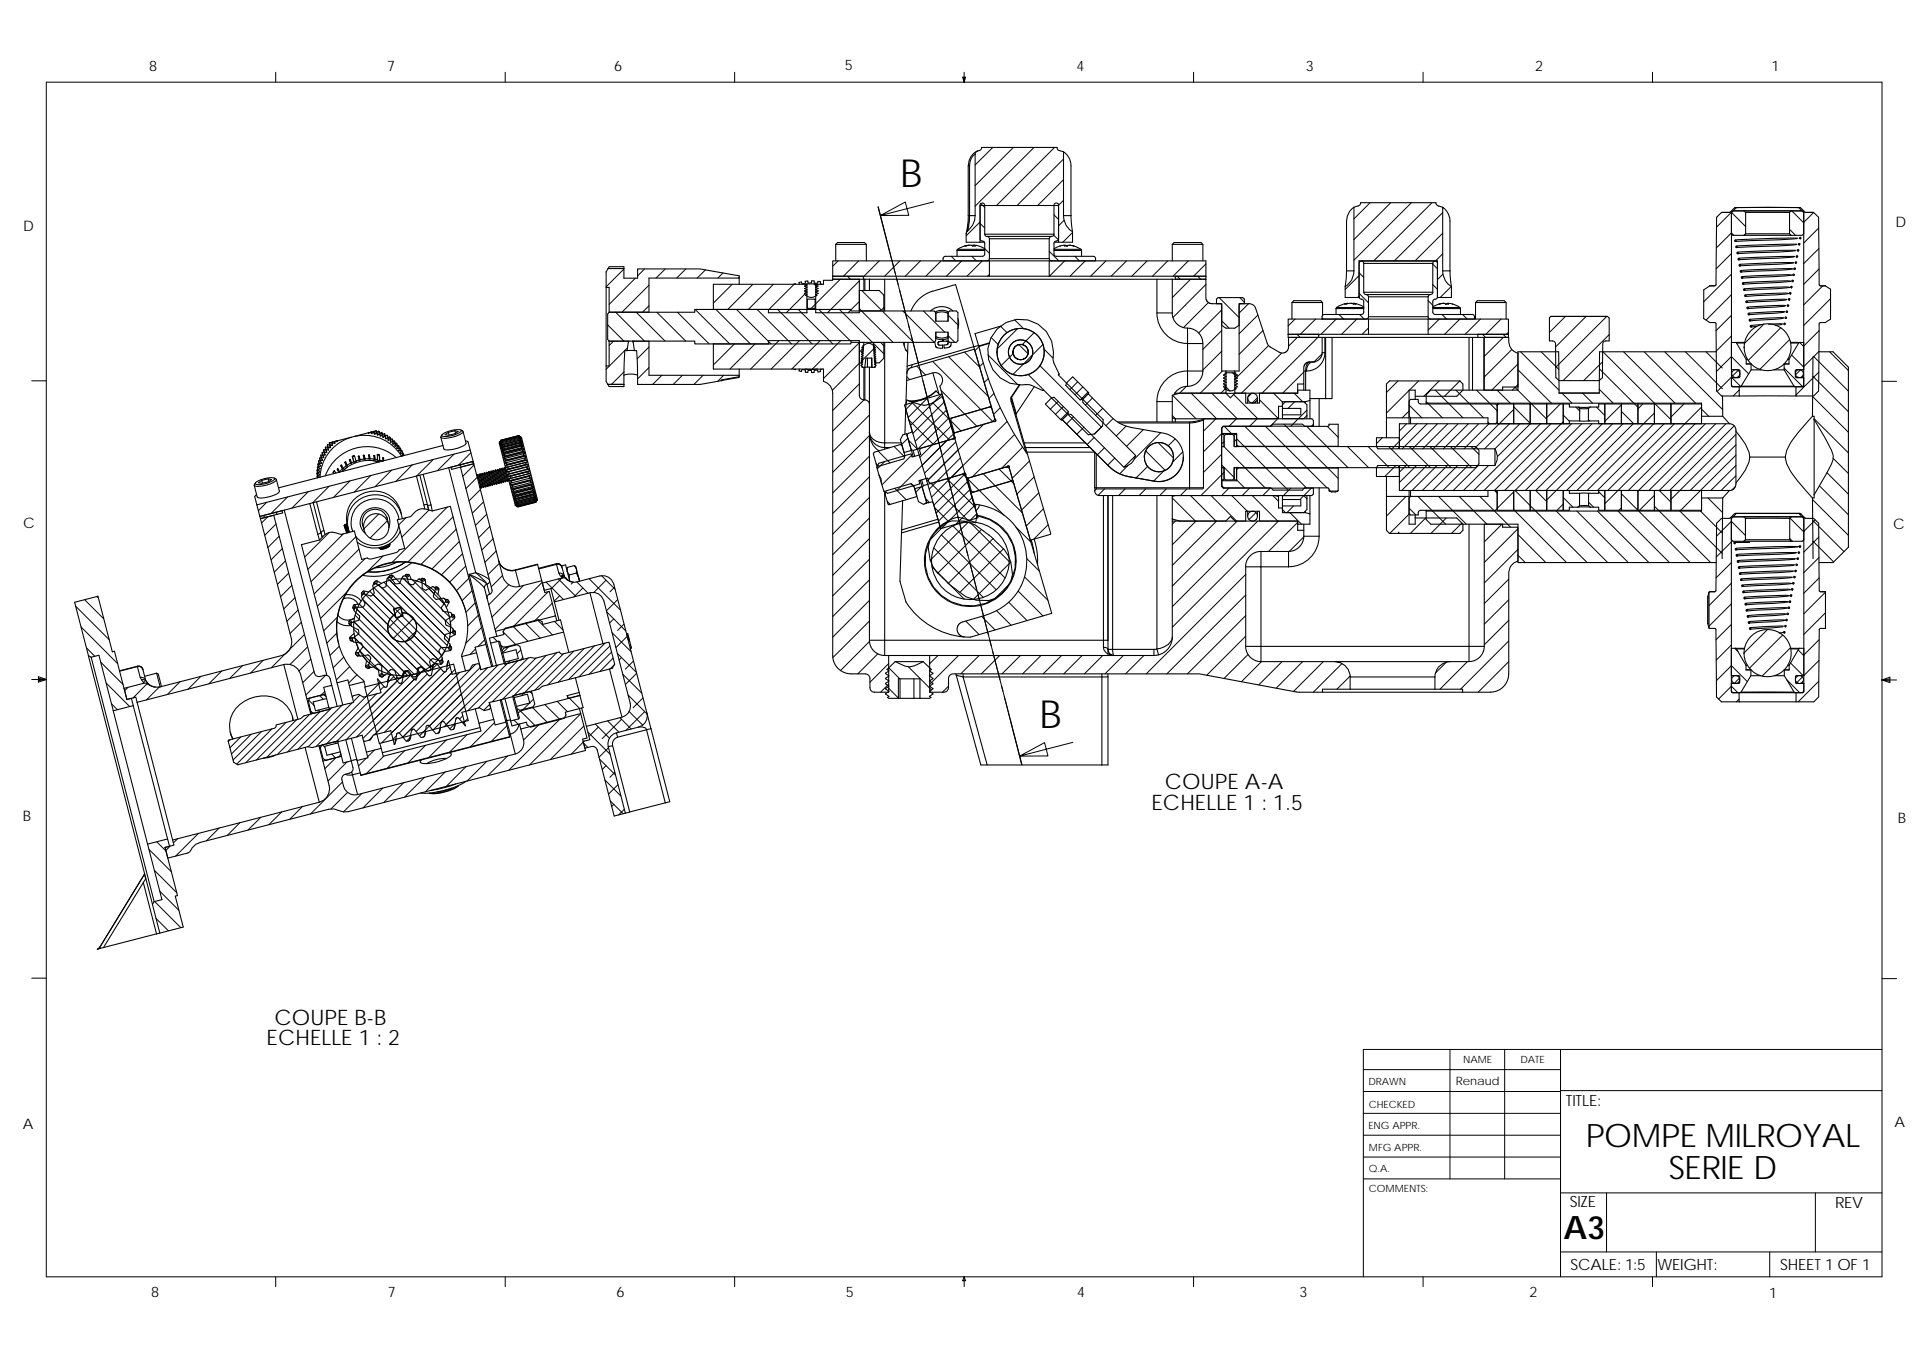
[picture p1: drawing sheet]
<svg xmlns="http://www.w3.org/2000/svg" width="420mm" height="297mm" viewBox="0 0 420 297" stroke-linecap="round" stroke-linejoin="round" font-family="sans-serif">
<defs><g id="words">
<g font-size="8.4">
<text x="196.2" y="40.8">B</text>
<text x="226.5" y="158.6">B</text>
</g>
<g font-size="7">
<text x="345.6" y="249.9">POMPE MILROYAL</text>
<text x="363.7" y="257">SERIE D</text>
<text x="340.7" y="269.9">A3</text>
</g>
<g font-size="4.7">
<text x="253.8" y="172">COUPE A-A</text>
<text x="250.9" y="176.5">ECHELLE 1 : 1.5</text>
<text x="58.1" y="227.8">ECHELLE 1 : 2</text>
<text x="59.8" y="223.3">COUPE B-B</text>
</g>
<g font-size="3.4">
<text x="341.2" y="241.1">TITLE:</text>
<text x="342.1" y="263.1">SIZE</text>
<text x="399.9" y="263.2">REV</text>
<text x="342.3" y="276.7">SCALE: 1:5</text>
<text x="361.2" y="276.8">WEIGHT:</text>
<text x="388" y="276.7">SHEET 1 OF 1</text>
</g>
<g font-size="3.2">
<text x="32.5" y="15.5">8</text>
<text x="84.4" y="15.6">7</text>
<text x="133.8" y="15.4">6</text>
<text x="184.1" y="15.3">5</text>
<text x="234.6" y="15.4">4</text>
<text x="284.6" y="15.6">3</text>
<text x="334.6" y="15.4">2</text>
<text x="386" y="15.5">1</text>
<text x="5.1" y="50.4">D</text>
<text x="413.1" y="49.6">D</text>
<text x="5" y="115.1">C</text>
<text x="412.5" y="115.2">C</text>
<text x="5" y="179">B</text>
<text x="413.6" y="179.4">B</text>
<text x="412.8" y="245.6">A</text>
<text x="5" y="246">A</text>
<text x="33" y="282.7">8</text>
<text x="84.5" y="282.7">7</text>
<text x="134.4" y="282.7">6</text>
<text x="184.3" y="282.7">5</text>
<text x="234.7" y="282.7">4</text>
<text x="283.2" y="282.7">3</text>
<text x="333.3" y="282.7">2</text>
<text x="385.5" y="283">1</text>
</g>
<text font-size="2.5" x="317.3" y="236.4">Renaud</text>
<g font-size="2.2">
<text x="318.9" y="231.7">NAME</text>
<text x="331.4" y="231.8">DATE</text>
<text x="298.2" y="236.5">DRAWN</text>
<text x="298.3" y="241.4">CHECKED</text>
<text x="298.2" y="246">ENG APPR.</text>
<text x="298.3" y="250.8">MFG APPR.</text>
<text x="298.3" y="255.5">Q.A.</text>
<text x="298.3" y="259.7">COMMENTS:</text>
</g>
</g></defs>
<g fill="none" stroke="#000" stroke-width=".22">
<path d="M10.1 17.9h400v260.4h-400zM60.1 15.7v2.2M110.1 15.7v2.2M160.1 15.7v2.2M209.8 16.8h.6l-.3 1.1zM209.9 16.8l.2 1.1M210.1 15.7v2.2M210.2 16.8l-.1 1.1M260.1 15.7v2.2M310.1 15.7v2.2M360.1 15.7v2.2M216.4 32.1l-3.9 3.9"/>
<path d="M220.8 32.1l-8.3 8.3M225.3 32.1l-12.8 12.8M229.8 32.1l-12.6 12.7M231.8 39.2l-5.7 5.6M231.8 34.7l-10.2 10.1M136 58.6l-3.9 3.9M140.5 58.6l-1.6 1.5M145 58.6l-2 2M149.5 58.6l-2 2M153.7 58.8l-1.8 1.8M157.6 59.5l-1.2 1.1M182.6 56.9l-1.1 1.1"/>
<path d="M187.1 56.9l-3.3 3.3M191.4 45l31.3 121.7M191.6 56.9l-3.3 3.3M193.8 54.7l1.3 4.9M196.1 56.9l-3.3 3.3M200.6 56.9l-3.3 3.3M203.5 44l-11.6 3 5.4-3 .7 2.9-6.1 .1M205.1 56.9l-3.4 3.3M207.3 55.9l1 1M209.6 56.9l-3.4 3.3M211.8 55.9l1 1M213.6 48.7l1 1"/>
<path d="M213.6 48.4l-3 3M213.8 44.4l.8 .8M214.1 56.9l-3.4 3.3M214.6 54.2l1 1M215.6 59.8l-.4 .4M228.7 54.8l2 2.1M229.6 51.2l1 1.1M229.7 46.8l1 1M231.8 43.7l-1.2 1.1M231.9 48l-1.2 1.2M232 56.9l-3.3 3.3M233.7 50.7l-2.1 2.1"/>
<path d="M234.2 55.9l1 1M236.5 56.9l-3.3 3.3M241 56.9l-3.3 3.3M245.5 56.9l-3.3 3.3M250 56.9l-3.4 3.3M254.5 56.9l-3.3 3.3M259 56.9l-3.4 3.3M262.8 57.5l-2.7 2.7M296.2 59.4l1 1.1M298.6 44.2l-3.5 3.5M303.1 44.2l-8 8M307.6 44.2l-12.5 12.5"/>
<path d="M312.1 44.2l-12.7 12.6M312.2 57.6l1.1 1M314.4 46.3l-10.5 10.5M314.4 55.3l-1.5 1.5M314.4 50.8l-6 6M314.5 59.7l-1.2 1.2M377.3 46.3l3.1 3.1M377.3 55.2l-3.3 3.4M377.3 59.7l-6 6.1M377.3 46.2l-3.2 3.3M377.8 51.3l-.5-.5-3.3 3.2M379.3 57.7l-.2 .3"/>
<path d="M390 50l1.3 1.3M390.5 46l2.6 2.6M395.2 46.3l-2.1 2.2M396.3 49.7l-3.2 3.3M396.4 54.2l-3.3 3.2M396.4 58.6l-3.3 3.4M132.4 70.8l3.6 3.5M133.7 74.4l-1 .9M134.2 68.1l6.3 6.2M136.7 75.8l-4.6 4.7M138.2 74.4l-.2 .2M138.5 60.6l-5.8 5.7"/>
<path d="M138.7 68.1l6.2 6.2M141.4 75.6l-2.6 2.6M141.4 62.1l-5.9 5.9M141.4 66.6l-1.4 1.4M143.1 68.1l6.3 6.2M147.6 68.1l6.9 6.9M151.5 67.4l7.5 7.6M155.6 75h-.1M156 67.4l7.5 7.6M159.6 62l-4.1 4.1M160.1 75l-4.6 4.5M160.5 67.4l7.5 7.6"/>
<path d="M161.1 60.5l-.2 .1M164.1 62l-5.5 5.4M164.5 75l-5.4 5.4M165 67.4l7.5 7.6M168.6 62l-5.5 5.4M169.5 67.4l7.5 7.6M169.7 74.2l-6.1 6.2M173 62l-5.5 5.5M174 67.4l7.5 7.6M174.2 74.2l-6.1 6.2M175.8 63.6l-4.4 4.6M175.8 68.2h.1"/>
<path d="M177.4 61.9l.6 .6M177.6 66.3l-.8 .9M178.4 67.4l7.2 7.2M178.7 74.2l-6.2 6.2M182.9 67.4l7.2 7.2M183.1 60.9l-5.3 5.3M183.2 74.2l-6.2 6.2M184.7 60.2l.6 .7M187.3 65.7l-2.5 2.5M187.3 61.2l-7 7M187.3 79.2l-5.9 5.8M187.3 74.7l-7.8 7.8"/>
<path d="M187.3 76.2l.8 .8M187.3 67.3l7.3 7.3M187.8 63.3l4.3 4.3M187.9 78.5l-.2 .2M190.3 74.8l2.3 2.3M190.4 76l-2.4 2.4M190.7 75.7l-.2 .3M192.3 67.8l6.8 6.8M195.4 60.8l.3 1.3M196.1 63.3l1.5 6.1M196.8 67.8l6.8 6.8M197.9 70.7l.4 1.2"/>
<path d="M198.6 73.1l1.6 6.2M199.8 79.8l1.9 1.9M201.2 67.8l4.7 4.6M203.3 78.8l13 13M206.6 68.7l2.2 2.1M206.6 73.2l1.5 1.4M206.7 77.7l8.7 8.7M210.2 76.7l3.3 3.4M213.3 75.5l-.8 .9M214.3 79.1l-.8 .8M215.3 77.3l6.5 6.5M216 73.6l1.5 1.5"/>
<path d="M218 71.1l1.4 1.4M220.8 77.1l-2.6 2.6M221.1 69.7l1.9 1.9M221.8 71.6l-4.5 4.5M222 75.1l2 2M225.4 72.5l-2.6 2.6M226.6 79.7l13.4 13.4M227.3 75.1l-6.5 6.5M227.5 76.1l2 2M256.5 60.2l.7 .7M259.4 60.9l-3.9 4M261 60.2l.7 .7"/>
<path d="M262.8 62l-7.2 7.2M263.3 65.9l-5.4 5.5M265.7 64.9l4.3 4.3M266.2 69.9l1.7 1.6M266.2 67.5l-5 5.1M266.2 72l-4.1 4.1M266.2 76.5l-4.1 4.1M270.2 64.9l1 1M272.1 66.2l-2.1 2M274.1 68.7l-4.1 4M275.2 72l-5.2 5.2M276.4 75.3l-7.3 7.4"/>
<path d="M279.3 76.9l-8.8 8.8M282.2 69.5l-1.5 1.5M282.7 72.9l.6 .6M282.7 73.5l-1.9 1.9M286.7 69.5l-3.3 3.4M287.2 72.9l.2 .2M287.2 73.5l-12.2 12.2M288.1 69.3l.2 .2M288.1 77.1l-1.7 1.7M291.2 69.5l-3.3 3.4M291.8 68.5l1 1M295.7 69.5l-3.3 3.4"/>
<path d="M296.2 64.5l-.3 .3M296.2 60l-3.1 3.1M296.2 63.9l2 2.1M296.3 68.5l1 1M298.2 71.5l-1.3 1.4M311.2 65.5l1 1M312.2 62l1.1 1.1M313.7 69.5l-2.5 2.4M314.3 68.5l.9 1M316.3 62.4l-2.5 2.4M318.1 69.5l-3.3 3.4M318.7 68.5l1 1"/>
<path d="M322.6 69.5l-3.3 3.4M323.1 72.9l.6 .6M327.1 69.5l-3.3 3.4M327.6 72.9l.6 .6M327.6 73.5l-4.1 4.2M328.7 72.4l-.4 .5M329.5 76.2l-6 6M330.8 79.3l-5.7 5.7M331.4 76.7l8.4 8.3M335.9 76.7l3.8 3.8M341.2 69l-3.5 3.5M345.6 69l-6.6 6.6"/>
<path d="M349.2 78.8l-4.1 4.2M349.3 76.7l11.2 11.2M350.1 69l-11.1 11.1M350.7 72.9l-10.1 10.1M353.8 76.7l11.2 11.2M358.3 76.7l11.2 11.2M362.8 76.7l12.6 12.6M367.3 76.7l8.1 8M371.8 76.7l3.5 3.5M377.3 77.7l-3.3 3.3M377.3 73.2l-3.3 3.3M377.3 68.7l-3.3 3.4"/>
<path d="M377.3 64.2l-5.5 5.5M377.3 77.7l3.8 3.8M379.9 61.6l-.2 .2M384.4 70.6l-4.3 4.3M388.1 71.4l-7.1 7.1M389 70.5l-.2 .2M389.9 65.1l-.2 .2M390 74l-6.5 6.5M390.4 77.4l2.7 2.6M392.2 74.6l.9 .9M395.2 77.6l7.6 7.6M396.4 76.6l-3.3 3.3"/>
<path d="M396.4 72.1l-3.3 3.3M397.2 62.3l-4.1 4.1M398.7 76.7l4.1 4.1M398.9 65.1l-5.8 5.8M6.9 83h3.2M98.9 99l-3.6 3.6M102.6 98.7l-2.7 2.7M136 81.1l-2.7 2.7M141.4 80.1l-2.5 2.5M144.2 81.8l-2 2M148.7 81.8l-2 2M153.2 81.8l-2 2"/>
<path d="M157.7 81.8l-1.3 1.3M187.3 83.7l-5.8 5.8M188.3 87.1l-6.8 6.8M189.5 90.4l-8 8M189.5 94.9l-8 8M189.5 99.4l-8 8M191.4 98.3l2.5 2.6M194.8 97.3l2.3 2.3M197.6 82.1l.6 .6M197.9 95.5l-1.4 1.4M198.1 91.5l5.3 5.4M198.6 87.6l8.3 8.3"/>
<path d="M198.6 99.2l-6.4 6.5M198.9 87.7l-1.5 1.5M200.5 80.5l.3 1.2M201.1 83l1.6 6.1M202.1 86.8l-4.2 4.2M203 90.3l.3 1.3M203.3 87.8l3.5 3.5M205.1 85.1l5.2 5.2M205.2 85.9l-6.8 6.8M205.7 87.6l-6.8 6.8M206.3 89.4l-6.9 6.8M206.3 96l-10.9 10.9"/>
<path d="M206.8 91.1l-6.8 6.8-2-2M207.2 91.7l2.2 2.2M207.3 92.8l-6.8 6.9M207.8 94.6l-6.8 6.8M208.3 96.3l-6.8 6.8M209.3 99.8l-6.8 6.8M210.3 90.3l2.6 2.6M214.4 92.5l-12.4 12.4M215.4 82.5l-.9 .9M216.6 85.7l-1.1 1.1M218 88.9l-1.5 1.4M219.5 91.8l-16.5 16.6"/>
<path d="M221.1 94.7l-9.2 9.2M222.9 97.5l-4.6 4.6M224.1 81.6l3.4 3.4M230.6 87.5l-1.7 1.7M231.7 88.6l-1.7 1.7M232.8 89.7l-1.7 1.7M234 90.8l-1.6 1.6M234.9 83.2l-1.7 1.7M236 84.3l-1.7 1.7M236.2 93.1l-1.5 1.5M237.1 85.4l-1.7 1.7M238.1 86.7l-1.6 1.6"/>
<path d="M238.5 95.3l-1.6 1.6M240.3 89l-1.5 1.5M240.7 97.6l-1.5 1.5M242.6 91.2l-1.6 1.6M242.9 99.8l-1.5 1.6M245.4 92.9l-2.1 2.1M249.2 93.6l-3.7 3.7M249.7 98.3l4.2 4.2M252.4 96.4l3.3 3.4M253 94.3l-5.8 5.8M255.5 90.6l.7 .7M255.5 86.1l5.2 5.2"/>
<path d="M256.1 95.7l-1.5 1.5M257.8 98.5l-2.2 2.2M258.6 84.2l-1.5 1.5M259.6 85.7l5.5 5.6M264.1 85.7l5.5 5.6M265 91.3l-2.7 2.7M266.2 94.5l-3.9 4M266.2 99l-3.9 4M266.4 80.9l-4.8 4.8M266.7 97.3l4.6 4.6M266.8 96.2l-.6 .6M266.8 92.9l1.5 1.6"/>
<path d="M266.9 84.1l1.2 1.1M267.2 84.6l-1.1 1.1M268.6 81.2l.7 .8M268.8 86l5.3 5.3M269.4 91.3l-1.5 1.6M269.5 95.7l-.5 .6M269.5 95.6l1.6 1.7M271.2 97.3l4.6 4.6M271.3 92.9l4.3 4.4M272.7 85.7l-.8 .9M273.9 91.3l-1.6 1.6M274 86.7l-1.1 1.1"/>
<path d="M274.5 87.1l3.9 4M275.7 97.3l4.6 4.6M275.8 92.9l4.3 4.4M277.5 85.7l2 1.9M278.4 91.3l-1.6 1.6M279.8 92.4l4.8 4.9M280.2 97.3l4.6 4.6M282 85.7l1.9 1.8M282.2 87.5l-1.5 1.5M282.9 91.3l-1.6 1.6M284.1 81.1l-4.6 4.6M284.7 97.3l4.6 4.6"/>
<path d="M284.8 92.9l4.3 4.4M284.8 89.4l-1.8 1.8M286.2 92.5l-.4 .4M289.2 97.3l4.6 4.6M289.3 92.9l2.3 2.4M293.7 97.3l4.5 4.6M298.2 97.3l4.5 4.6M301.2 95.4l-1.2 1.3M302.7 97.3l4.5 4.6M304.7 83l-2.6 2.5M306.5 92.4l-1.5 1.5M307.1 89.6l-1.5 1.5"/>
<path d="M307.1 85.1l-5 4.9M307.1 88.3l2.7 2.8M307.1 97.3l4.6 4.6M308.8 92.4l-5.5 5.4M309.1 83l-2 2M310.8 87.5l.3 .4M311 92.4l-5.4 5.4M311.3 88l3 3.1M311.6 97.3l4.6 4.6M312.8 85l2.8 2.9M313.3 92.4l-5.5 5.4M313.6 83l-3.3 3.4"/>
<path d="M315.5 92.4l-5.4 5.4M315.8 88l3 3.1M316.1 97.3l4.6 4.6M317.3 85l2.8 2.9M317.8 92.4l-5.5 5.4M318.1 83l-3.3 3.4M320 92.4l-5.5 5.4M320.3 88l3 3.1M320.6 97.3l1.7 1.7M321.8 85l2.8 2.9M322.3 92.4l-5.5 5.4M324.3 92l.3 .4"/>
<path d="M324.5 92.4l-5.5 5.4M324.8 88l1.5 1.5M326.3 85l2.8 2.9M326.6 88l-.3 .3M329 92.4l-5.5 5.4M329.9 89.2l-8.6 8.6M329.9 88.6l3.7 3.8M330.1 84.3l3.5 3.6M330.8 80.6l7.3 7.3M330.8 83.8l-1.2 1.2M331.2 92.4l-5.4 5.4M333.5 92.4l-7.2 7.1"/>
<path d="M333.8 88l3.3 3.4M335.7 92.4l-14.5 14.5M338 92.4l-14.6 14.5M340 88l-2.9 3M340.4 85.7l2.2 2.2M340.7 91.9l-15 15M340.7 90.4l1.3 1.4M342.5 92.4l-14.6 14.5M343.4 88.7l.9 .9M344.7 92.4l-14.5 14.5 4.3 4.3M344.9 85.7l2.2 2.2M346.1 91.4l.3 .3"/>
<path d="M347 92.4l-14.6 14.5M347.9 88.7l1.8 1.9M348.5 84.8l3 3.1M348.6 80.4l7.5 7.5M349.2 92.4l-14.5 14.5 2.4 2.4M351.4 92.4l-14.5 14.5M353.3 88.2l-3.6 3.6M353.3 89.7l2.7 2.7M353.7 92.4l-16.6 16.6M355.9 92.4l-14.5 14.5M356.2 88l.7 .8M358 88l-1.1 1.1"/>
<path d="M360.4 92.4l-14.5 14.5M360.5 90l-16.9 16.9M360.7 88l3.4 3.5M362.7 92.4l-14.6 14.5M364.9 92.4l-14.5 14.5M367 88l-2.9 2.9M369.4 92.4l-14.6 14.5M370.8 89.2l1.6 1.5M370.8 88.7l-21.1 21.1M371.7 92.4l-14.8 14.7M373.9 92.4l-14.6 14.5M376.1 92.4l-14.5 14.5 2.5 2.5"/>
<path d="M377.3 82.2l-3.1 3.1M377.4 82.3l2 1.9M377.9 92.8l-14.1 14.1M378.3 99.2l-12 12M378.3 96.9l-10 10M378.3 94.7l-14.2 14.1M378.8 80.7l-1.2 1.2M379 85l-1.3 1.3M388.8 80.2l4 4M392.4 80.6l-1.1 1.1M395 86.4l7.8 7.8M395.1 82l7.7 7.7"/>
<path d="M395.3 91.2l7.5 7.5M396.4 81.1l-5 5M399.5 99.9l3.3 3.3M410.1 83.1h3.2M57.4 112.4l.4 .4M58.1 109.5l-1.8 1.8M58.3 112.6l-1.3 1.4M60 111.7l.4 .4M60.1 114.2l-2.4 2.4M60.8 116.9l-2.4 2.4M61.5 119.5l-2.4 2.5M62.7 108.3l-3.6 3.6"/>
<path d="M65.8 118.7h-.1M67.2 107.1l-3.6 3.6M71.7 106l-3.6 3.6M71.8 116l-5.4 5.4M74.8 116.3l-7.7 7.8M76.3 104.8l-3.6 3.6M77.5 117l-9.7 9.8M78.2 119.7l-9.7 9.7M80.8 103.6l-3.6 3.6M82.5 112l-3.2 3.3M84.4 113.5l-3.7 3.8M85.3 102.5l-3.6 3.6"/>
<path d="M88.4 112.8l-1.5 1.6M89.9 101.3l-3.6 3.6M93.5 111.1l-5.9 6M94.4 100.1l-3.6 3.6M97.5 110.5l-12 12.1M98.7 112.6l-9.8 9.8M99.4 115.3l-7.7 7.7M100.1 118l-5.9 6M100.2 101.3l.4 .4M102.9 100.6l.3 .4M103.3 101.3l-2.5 2.5M104 104l-2.5 2.5"/>
<path d="M104.7 106.7l-2.5 2.5M105.4 109.4l-2.5 2.4M106.1 112.1l-2.5 2.4M106.8 114.7l-2.5 2.5M107.5 117.4l-2.5 2.5M189.5 112.9l-8 8M189.5 103.9l-8 8M189.5 108.4l-8 8M189.5 117.4l-8 8M192.8 100.6l-1.6 1.6M193.3 109.3l.7 .6M195 106.4l2.5 2.5"/>
<path d="M198.5 105.4l.7 .8M200.7 106.1l-1.2 1.2M201.7 108.6l.9 .9M201.9 109.4l-.4 .4M202.9 105.3l7.9 7.9M203.5 119.4l10.8 10.8M203.7 110.6l2.9 2.9M205.1 116.6l12 11.9M205.6 100.2l.3 1.2M206.2 102.6l1.6 6.2M206.4 104.3l6 6.1M206.6 113.7l-3.8 3.8"/>
<path d="M207.7 114.6l11.3 11.4M208.1 110l.3 1.3M208.7 112.5l1.6 6.1M209.8 103.3l.8 .7M210.3 103.3l-6.8 6.8M210.6 119.8l.3 1.3M210.8 105l-6.8 6.8M210.9 104.4l7.9 7.9M211 113.8l-8.3 8.3M211.3 113.7l8.6 8.7M211.3 106.7l-6.8 6.9M211.8 108.5l-6.6 6.7"/>
<path d="M212.4 110.2l-4.1 4M212.9 112l-1.4 1.3M213.9 115.4l-9.5 9.5M214.3 103.2l8.5 8.6M216.4 117.4l-9.7 9.7M217.7 102.2l3.2 3.2M218.7 119.6l-9.5 9.5M221.4 114.9l3.3 3.2M224.4 100.5l-3.8 3.7M225.4 103.9l-3.8 3.8M226.4 107.4l-3.8 3.8M227.4 110.9l-3.8 3.7"/>
<path d="M228.4 114.3l-3.2 3.2M240.7 106.6l-1.4 1.3M245.2 106.6l-1.4 1.4M245.8 101.5l-1.8 1.8M249.7 106.6l-1.4 1.4M250.1 101.7l-2.5 2.5M253.6 102.7l-2.2 2.1M254.2 106.6l-1.5 1.4M255.5 108.5l5 5.1M255.5 113l.1 .2M256.1 113.6l-.6 .6M258.7 106.6l-1.5 1.4"/>
<path d="M259.4 108l5.6 5.6M260.6 113.6l-5.1 5.1M263.9 108l5.6 5.6M265.1 113.6l-9.6 9.6M266.2 101.3l2.8 2.8M266.3 105.9l.4 .4M266.8 103l-5.1 5M267.8 106.4l-1.6 1.6M268.4 108l3.4 3.4M269.5 104.6l1.7 1.7M269.6 113.6l-14.1 14.1M271.4 102l4.3 4.3"/>
<path d="M272.3 106.4l-1.6 1.6M272.9 108l5.6 5.6M273.7 111.7l-1.5 1.5M274.1 113.6l-18.6 18.6M275.9 102l4.8 4.8M276.8 106.4l-1.6 1.6M277.4 108l1.2 1.2M278.6 113.6l-23.1 23.1M279.6 108l-.1 .2M280.4 102l4.3 4.3M281.1 111.7l2.5 2.5M281.3 106.4l-1.6 1.6"/>
<path d="M281.9 110.3l-1.5 1.4M282.8 113.9l-6.4 6.3M284.1 108l-.8 .9M284.1 117l-3.1 3.2M284.8 102l4.4 4.3M285.8 106.4l-1.6 1.6M289.4 102l2.2 2.3M289.6 106.8l.3 .2M304.2 101.5l-2.4 2.3M306.4 108.2l-4.3 4.3M306.4 101.5l-1.4 1.4M307.1 112l-4.2 4.2"/>
<path d="M307.1 110.7l1.5 1.5M308.7 101.5l-3.7 3.7M309 108.2l3 3M310.7 112.9l-3.4 3.3M310.9 101.5l-5.4 5.4M312.2 111.4l2.9 2.8M313.2 101.5l-5.5 5.4M313.5 108.2l3 3M315.2 112.9l-3.4 3.3M315.4 101.5l-5.4 5.4M316.7 111.4l2.8 2.8M317.7 101.5l-5.5 5.4"/>
<path d="M318 108.2l3 3M318.6 114l-2.3 2.2M319.9 101.5l-5.5 5.4M321.2 111.4l2.8 2.8M322.1 101.5l-5.4 5.4M322.5 108.2l3 3M324.4 101.5l-5.5 5.4M325.7 111.4l3.5 3.5M325.7 106.9l.6 .6M327.3 114.2l-3.8 3.9M329.9 111.1l.1 .1M329.9 107.2l-3.6 3.6"/>
<path d="M330.2 111.4l11.2 11.2M330.8 116.5l6.1 6.1M330.8 115.2l-7.3 7.4M330.8 119.7l-7.3 7.4M334.7 111.4l11.2 11.2M339.1 111.4l11.2 11.2M340.7 109.9l-1.4 1.3M340.7 108.4l2.1 2.1M343.6 111.4l11.2 11.2M346.2 109.5l1.1 1M348.1 111.4l11.2 11.2M348.4 107.2l1.3 1.3"/>
<path d="M352.6 111.4l11.2 11.2M353.3 110.7l-.5 .5M353.3 107.6l3.6 3.6M357.1 111.4l11.2 11.2M360.5 110.3l.9 .9M360.5 107.9l-3.2 3.3M361.6 111.4l11.2 11.2M366.1 111.4l9.2 9.2M370.6 111.4l4.7 4.8M370.8 111.2h-.1M372.2 108.5l3.2 3.2M377.3 118.1l-3.3 3.3"/>
<path d="M378.2 106l-.8 .8M378.3 103.7l-3.2 3.2M378.3 101.4l-5.5 5.5M380.4 116.7l-3.1-3.1-3.3 3.3M390 117.3l.6 .7M390.1 112.9l3 3M392.4 112l-.1 .1M395 108.9l7.8 7.8M395 113.4l6.8 6.8M395.1 117.9l4.5 4.5M395.6 113.3l-2.5 2.5M396.4 117l-3.3 3.3"/>
<path d="M396.5 105.9l6.3 6.3M398.1 103l4.7 4.7M16.5 132.1l7.3 7.3M17.7 136.6l7.9 8M18.4 130.7l4.2 4.2M21.1 130l.4 .3M62.2 122.2l-2.4 2.5M62.9 124.9l-2.5 2.5M63.6 127.6l-2.5 2.4M64.3 130.3l-2.5 2.4M65 132.9l-2.5 2.5M65.7 135.6l-2.5 2.5"/>
<path d="M66.3 138.3l-7.2 7.2M73.4 138l-2.2 2.1M73.5 134.5l-3 3M75.4 129.2l-5.6 5.6M77.1 137.1l10.1 10.2M77.1 135.5l11.7 11.7M77.2 138.9l8.1 8.1M77.4 134.1l12.9 12.9M77.4 132.4l14.1 14.1M78.3 131.7l14.4 14.3M79 130.6l14.7 14.8M79.2 130.8l5.3 5.3"/>
<path d="M79.6 121.7l-10.4 10.4M79.7 129.7l15 14.9M80.5 128.8l15 15M81.5 128.1l14.8 14.7M82.5 127.4l14.4 14.4M83.2 128.1l5.7 5.7M83.5 121.2l-3.4 3.3M83.7 126.9l13.7 13.8M84.4 126l12.6 12.5M84.9 126.4l13 13M86.3 126.2l11.8 11.8M87.3 132.5l-1.2 1.2"/>
<path d="M87.7 133.8l-3.2 3.2M87.7 125.8l9.4 9.5M87.9 133.5l-.2 .3M88 126.1l10.2 10.3M88.2 139.8l5.6 5.7M89.9 126.3l8.1 8.2M90.1 134.7l-4.4 4.5M90.2 138.5l5.5 5.5M90.7 137.5l-2.2 2.2M91.4 126.2l.6 .6M92.5 127.3l4.5 4.5M93.5 128.3l1.1 1.1"/>
<path d="M95.7 130.5l1.1 1.1M100.8 120.7l-4.6 4.6M101.5 123.4l-3.5 3.5M102.2 126l-2.7 2.7M102.9 128.7l-2.2 2.2M103.6 131.4l-2.1 2M104.3 134.1l-2.4 2.3M104.9 136.8l-3.4 3.4M105.6 139.4l-1.4 1.5M107.5 138.9l.9 .9M108.1 120.1l-2.4 2.5M108.8 122.8l-2.4 2.4"/>
<path d="M109.5 125.4l-2.5 2.5M109.7 137.7l2.7 2.7M110.9 127.4l-4.4 4.4M111.8 136.5l3.3 3.2M114.1 127.6l-6.9 6.9M114.5 135.8l3.2 3.3M117.1 135.1l3.3 3.3M118.2 126.9l-10.3 10.3M119 126.9l3.8 3.8M119.5 128.9l-7.7 7.7M120.4 131.4l-4 4M120.8 135.4l1.9 1.9"/>
<path d="M121 134.1l-.1 .1M121.7 126.2l3.8 3.8M122 129.8l-1.2 1.2M122.5 126l-2.4 2.4M124.9 126.9l-.4 .4M125.7 126.8l2.5 2.5M127 128.1l-1.9 2M128.4 126.1l6.8 6.8M131.1 125.5l2.9 2.9M132.1 126.4l-2.7 2.7M132.2 133.3l4.2 4.2M133.4 137.9l4.1 4.1"/>
<path d="M133.8 134.9l-1 .9M133.9 128l-1 1M134.6 130.7l-2.4 2.4M136 136l-1.4 1.4M136.7 138.7l-2.5 2.4M189.5 139.8l-6.3 6.3M189.5 135.3l-8 8M189.5 121.9l-8 8M189.5 126.4l-8 8M189.5 130.9l-8 8M203.1 123.5l7.1 7.1M210.4 135.3l3 3"/>
<path d="M211.3 122.3l1.5 6.2M213.2 129.7l.3 1.2M213.8 132.1l1.6 6.2M213.9 134.3l3 3M215.7 139.5l.3 1.3M217.2 133.1l3.2 3.2M219.8 127.5l-3 3M219.8 131.3l4 4M220.3 122.5l-8.2 8.1M221.9 128.8l5.4 5.4M223.3 125.7l5.1 5.1M223.8 121.8l2.7 2.7"/>
<path d="M271.5 125.2l-21.7 21.7M271.5 134.2l-12.7 12.7M271.5 138.6l-8.5 8.6M271.5 129.7l-17.2 17.2M328.8 139.7l-10.5 10.5M328.8 126.2l-5.3 5.4M328.8 130.7l-5.3 5.3M328.8 135.2l-5.3 5.3M330.8 121l1.6 1.6M377.3 122.6l-3.3 3.3M377.3 136.1l-3.3 3.3M377.3 127.1l-4.9 4.9"/>
<path d="M377.3 131.6l-4.9 4.9M379.4 125l-.1 .2M380 128.9l-.2 .2M385.2 137.2l-5.1 5.1M388.5 138.4l-7.3 7.2M390 132.4l-.2 .2M390.9 127l-.2 .2M391.8 121.6l-.2 .2M396.4 121.5l-3.3 3.3M396.4 125.9l-3.3 3.4M396.4 139.4l-3.3 3.3M397.8 129.1l-4.7 4.7"/>
<path d="M397.8 133.5l-4.7 4.8M6.9 148.1h3.2M8.4 147.5l1.7 .6-1.7 .6zM8.4 147.8l1.7 .3M10.1 148.1l-1.7 .2M18.8 141.2l1.9 1.8M22 144.3l4.8 4.9M23.1 148.8l5.2 5.2M24.3 153.4l1.3 1.3M27.9 149.8l-.7 .7M32.1 149l-3.1 3.1M34.7 149.7l-2.8 2.8"/>
<path d="M39.2 148.6l-2.7 2.8M43.8 147.4l-2.8 2.8M48.3 146.2l-2.8 2.8M52.8 145.1l-2.8 2.7M57 159.4l-6.2 6.3M57.4 143.9l-2.8 2.8M59.3 158.9l-7.7 7.6M62.4 157.4l-8.8 8.8M64.7 156.8l-8.8 8.8M67 141l-3.8 3.8M67.3 152.6l1.2 1.2M67.5 155.7l-9.4 9.3"/>
<path d="M67.7 143.6l-2.6 2.6M68.4 146.3l-2.4 2.5M69.4 154.7l.4 .4M69.6 151.6l.9 .8M69.8 155.1l-9.4 9.4M70.8 150.7l-.8 .8M71 147.2l-4.4 4.3M72.3 149.2l-.2 .2M72.3 154.3l-9.6 9.6M73.9 140.8l-2 2M74.5 153.7l-9.6 9.6M74.9 143.2l-2.3 2.3"/>
<path d="M76.2 145.3l-2.9 2.9M76.7 153.2l-9.5 9.6M77.8 147.1l-1.8 1.8M78.3 141.8l4.3 4.2M78.4 151.5l-1.4 1.4M79.8 151.8l-10.9 10.9M82.1 151.2l-10.9 10.9M82.7 148.9l-2.7 2.7M82.9 148.7l-.4 .4M83.7 149.6l-.8 .8M85.8 147.5l-1.3 1.2M87.2 147.7l-13.8 13.8"/>
<path d="M88.7 146.3l-.8 .7M89.5 147.2l-14.1 14M92.4 146l-14.7 14.6M92.8 159l-1.4 1.3M93.1 146.9l-14 14M95.3 144.7l-1 1M95.7 159.4l-.4 .5M96.3 145.4l-14.8 14.8M96.9 146.5l-13.1 13.1M98.1 145.3l-.8 .8M99.1 157.7l-1.1 1.1M99.2 145.9l-16 16"/>
<path d="M100.2 146.5l-13.2 13.2M100.8 156l-.7 .7M101.2 157.3l-.3 .3M101.2 153.9l-4.4 4.5M101.9 156.6l-.6 .6M103.6 141.4l-1.2 1.2M103.7 144.8l-16 15.9M104.6 145.5l-13.9 13.9M106.3 145.5l-14.1 14.1M106.7 153.5l-1.3 1.3M107.8 157.5l-5.3 5.3M108.6 144.9l-14.3 14.2"/>
<path d="M109.1 140.5l.4 .5M110.5 158.2l-3.5 3.4M110.8 141l-1.3 1.3M111.2 144l-14 13.9M111.8 151.8h-.1M112 156.9l1 1M112.8 144l-10.9 10.9M113.5 155l3.2 3.2M113.5 141.6l-.8 .9M115.1 143.4l-10.9 10.9M115.4 153.2l-1.4 1.4M116.1 154.2l3.2 3.3"/>
<path d="M116.3 152.4l-.8 .8M116.8 143.4l-9.5 9.5M117.5 157.8l-3.4 3.5M118.7 153.5l3.3 3.3M119.1 142.8l-9.6 9.6M121.3 142.2l-9.3 9.4M121.4 152.8l2.3 2.3M122.1 156.7l-11.2 11.2M122.8 142.5l-9.1 9.1M124.1 152.1l2.2 2.3M125 141.9l-8.5 8.5M126.6 155.5l-11.2 11.2"/>
<path d="M127.2 158.2l-7.3 7.3M127.3 141.3l-7.9 8M128.1 159.5l4.9 4.9M129.6 140.7l-8 8M129.7 157.8l3.1 3.1M130.4 158.5l-2.1 2M131.8 140.2l-7.9 7.9M132.4 157.1l2.5 2.5M132.9 140.8l-6.7 6.7M133.3 142.1l-4.9 4.8M133.6 143.4l-2.9 2.9M133.9 144.8l-.9 1"/>
<path d="M134.5 142.4l4.2 4.2M135.1 156.4l2.5 2.5M135.4 143.3l-.5 .5M135.4 156.8l-4.2 4.2M135.7 146.9l4.2 4.2M136.9 151.5l4.1 4.1M137.1 155l2.9 3M137.1 151.7l-.1 .2M138.1 144l-1.8 1.8M138.8 146.7l-2.5 2.5M140.1 152.1l-2.1 2.1M140.5 155.1l-4.1 4.1"/>
<path d="M191.3 142.5l-4.4 4.4M193.4 149.8l2.4 2.3M193.7 149.1l-1.8 1.8M193.7 144.6l-4.1 4.1M193.7 145.5l2.4 2.4M198 145.3l5 5M204.4 142.9l-1.8 1.8M206.7 149.5l-1.3 1.4M208.9 142.9l-6.3 6.2M213.4 142.9l-4 4M216.3 142l1.6 6.1M217.9 142.9l-4 4"/>
<path d="M218.2 149.4l.4 1.2M218.9 151.8l1.3 5.2M222.4 142.9l-4 4M226.9 142.9l-4 4M231.3 142.9l-4 4M235.8 142.9l-4 4M240.3 142.9l-4 4M244.8 142.9l-4 4M249.3 142.9l-4 4M272 142.6l-5.2 5.2M274.9 144.2l-4.4 4.4M279.4 144.2l-5.1 5.1"/>
<path d="M283.9 144.2l-5.8 5.8M288.4 144.2l-6.5 6.5M292.4 144.6l-6.2 6.3M294.2 147.3l-2.9 2.9M315.1 144.4l-2.2 2.2M319.8 144.2l-6 6M328.8 144.2l-6.7 6.7M377.3 145.1l3.5 3.4M377.3 145.1l-3.3 3.2M377.3 140.6l-3.3 3.3M378 141.3l.7 .7M378.7 151l-1.4-1.4-2.8 2.7"/>
<path d="M379 152.4l-.6 .6M379.1 147.8l-1.1 1.1M389.4 148.1l2.8 2.9M390.2 144.5l2.7 2.7M390.2 141.2l-6.2 6.1M391.9 141.6l1.2 1.3M392.8 147.5l-1.2 1.2M396.4 148.5l-4.5 4.5M396.4 143.9l-3.3 3.3M410.1 148.2l1.7 .2M410.1 148.2l1.7-.6v1.2zM410.1 148.2h3.2"/>
<path d="M411.8 148l-1.7 .2M50.2 161.2l-.4 .4M52.3 179.3l-2.8 2.8M52.5 160.6l-2.4 2.4M54.7 160l-4.2 4.3M56.8 178.1l-2.8 2.8M61.4 177l-2.8 2.7M65.9 175.8l-2.8 2.8M70.3 162.3l.5 .6M72.3 164.3l.8 .8M73 161.6l.3 .4M73.2 165.1l-2.4 2.4"/>
<path d="M74.6 170.4l-6.9 7M75.6 166l-4.1 4.2M75.7 172.7l-3.6 3.6M78.9 172.9l-4 4M79.8 165.2l-1.7 1.7M81.1 160.6l-.8 .8M81.6 163.5l-1.5 1.4M83.4 171.7l-4.3 4.4M83.7 164.8l-3.9 3.8M86.4 160.4l-.8 .7M88 170.6l-4.4 4.3M88.2 163.6l-3.8 3.8"/>
<path d="M89.4 160.7l-.8 .8M92.5 169.4l-4.3 4.3M92.7 162.4l-3.8 3.9M97 168.2l-4.3 4.4M97.3 161.3l-3.9 3.8M101.5 167.1l-4.3 4.3M101.8 160.1l-3.8 3.8M106.1 165.9l-4.3 4.3M110.6 164.7l-4.3 4.3M127.2 162l.9 .9M127.3 161.5l-2.8 2.9M130.7 165.5l3.4 3.4"/>
<path d="M131.8 170l3.5 3.5M132.1 166.9l-.9 .8M132.6 163l-2.1 2M133 174.5l2.8 2.8M133.8 175.3l-.5 .4M134 168.3l-1.1 1.1M134.7 171l-2.1 2.1M136 176.4l-1.2 1.2M233.8 161.8l-11.6 3 5.4-3 .8 2.9-6.2 .1M32.5 185.1l4.8 4.9M33.6 189.7l4.9 4.8M33.7 196.5l5.7 5.7"/>
<path d="M34.2 183.5l2 2M34.8 194.2l4.2 4.2M37.1 184.4l-1 .9M38.7 182.8l-.9 .9M43.2 181.6l-4.9 5M47.8 180.4l-2.8 2.8M6.9 213.2h3.2M34 200.2l2.7 2.7M410.1 213.3h3.2M297.1 233.1h43M297.1 237.9h43M316 228.7v28.2"/>
<path d="M327.9 228.7v28.2M340.1 237.7h70M340.1 228.7v49.6M410.1 228.7h-113v49.6M297.1 252.2h43M297.1 247.4h43M297.1 256.9h43M297.1 242.6h43M340.1 260h70M350.1 260v12.8M395.6 260v12.8M60.1 278.3v2.1"/>
<path d="M110.1 278.3v2.1M160.1 278.3v2.1M210.1 278.3l.3 .8h-.6zM210.1 278.3v2.1M260.1 278.3v2.1M310.1 278.3v2.1M340.1 272.8h70M360.1 278.3v2.1M361 272.8v5.5M385.7 272.8v5.5"/>
</g>
<g fill="none" stroke="#000" stroke-width=".23">
<path d="M211 36.1v10.9M211 36.1h.3M211.3 36.1v10.9M212.5 33.6v13.4M212.5 33.6a2.67 2.67 0 0 0-1.2 2.5M213.1 32.9l.6-.2 .2-.6h16.5l.2 .6 1.2 .4M213.1 32.9a3.3 3.3 0 0 0-2.1 3.2M213.1 32.9l-.4 .3-.2 .4M132.5 58.5l-.4 .8v3.3M132.5 58.5h3.5M132.5 58.5l.2-.4h3.3v2.5h2.9v-2h13.7l8.5 1.5v1.9M182.1 53.3h6.7"/>
<path d="M182.1 53.3v3.6M182.1 53.3l.4-.4h5.9l.4 .4v3.6M208.6 54.6h6M208.6 54.6v1.3M208.7 54.3l-.1 .3M208.7 54.3h5.9M210.8 53.5l-1.3 .4-.8 .4M211 47h.3M211 47l-.4 4 .3-.8 .4-3.2M211.2 53.4l-.9 .2a2.09 2.09 0 0 1 1.6 0h.7l-.3-.2 .4 .1M211.3 47h1.2M211.7 53.5l.5-.1v.2"/>
<path d="M212.3 53.4v.2M212.5 47a4.1 4.1 0 0 1-1.6 3.3M212.7 53.5l1.9 .7M213.6 52.8h.9M214.6 51l-.1-6.6a.55 .55 0 0 0-.9 .1v7.5a.77 .77 0 0 0 .8 .6l.2 .4v2.4l-.3 .4-8.3 .1-.4 .2-.1 .8h9.6l.3-.2 .2-.3h13.1l.4 .5h9.6v-.7l-.5-.3-8.3-.1-.2-.4v-2.4a.96 .96 0 0 1 .9-.7l.1-7.8a.52 .52 0 0 0-.6-.3 .52 .52 0 0 0-.4 .5v6.3M214.6 51l.1 .3 .4 .2M214.6 51h15.1M215.1 51.5h14.1M215.1 51.5l.3 .1 .2 .4h13.1M215.6 52v4.4M215.6 56.9v3.3M215.6 56.9h13.1"/>
<path d="M215.6 56.9h-34.1v3.3M228.7 52v4.4M228.7 56.9v3.3M228.7 56.9h34.1v4h-6.7v-.7M229.2 51.5l-.3 .1-.2 .4M229.7 54.6h6M229.7 54.3h5.9M229.7 51l-.2 .5h-.3M229.8 52.8h.9M231.8 47h1.6M231.8 47v-13.9a3.6 3.6 0 0 1 1.6 3v10.9M231.8 47a3.9 3.9 0 0 0 1.9 3.5"/>
<path d="M232.1 53.4l.5 .2M232.6 53.6h-.6l.1-.2-1 .2-1.4 .6M233.1 53.4l.9 .2a1.56 1.56 0 0 0-1.4 0M233.4 47l.3 3.5M233.7 50.5v2.3h-3v-8h-17.1v8h-3v-1.8M234 53.6l1.6 .7M235.6 54.3l.1 .2v1.4M255.5 53.3h6.6M255.5 53.3v3.6M255.5 53.3l.4-.4h5.8l.4 .4v3.6M293.4 59h1.7M293.4 59l-.3 3.5"/>
<path d="M295.1 59a3.9 3.9 0 0 1-2 3.5M295.1 45.2v13.8M295.1 45.2a3.6 3.6 0 0 0-1.7 3v10.8M296.3 57a.52 .52 0 0 1 .6-.1 .52 .52 0 0 1 .3 .5h15a.54 .54 0 0 1 .5-.5 .54 .54 0 0 1 .6 .3v7.5a.71 .71 0 0 1-.9 .6l-.2 .4v2.4l.3 .4h8.5l.3 .4v.6h-9.6l-.3-.1-.2-.4h-13l-.1 .3-.4 .2h-9.6l.1-.8 .4-.2h8.3l.3-.5v-2.3a.84 .84 0 0 0-.9-.6l-.1-.4v-7.5zM296.7 56.9h16M297.2 57.4v6.3M312.2 57.4v6.3M314.4 59h1.6M314.4 59a3.9 3.9 0 0 0 1.9 3.5M314.4 59v-13.8a3.6 3.6 0 0 1 1.6 3v10.8M314.4 45.2l-1.1-.4-.4-.6h-16.4l-.2 .5-1.2 .5M316 59l.3 3.5"/>
<path d="M377.3 50.9l.4 .4h2.4M377.7 46h15M377.7 46l-.4 .3v37.8l.3 .2h1.6M377.7 46h2.4M378.2 45.2h.2M378.4 45.2l-1.1 1.2M378.4 45.2h13.6M378.7 56.4l.3-.1 .1 .2-.2 .1zM379 57.7h.3v.2h-.3zM379.2 59.1l.2-.2 .2 .2-.3 .2zM380.1 46h10.2M380.1 51.3l.3-.4h9.6l.3 .4z"/>
<path d="M380.1 46l.3 .3h9.6M380.4 46.3v4.6M390 46.3v4.6M390.3 46l-.3 .3M390.3 46h2.4M390.4 59.9l-10.8 .4M390.6 58.6l-11.2 .3M390.7 59.9l-3.3 .3-7.7 .4M390.8 57.3l-11.6 .7M390.9 57.2l-5.2 .1-6.6 .3M390.9 58.6l-3.4 .3-8.1 .4M391 56l-12 .6"/>
<path d="M391 59.8h.1M391 58.4l.3 .1-.1 .2h-.2zM391.1 55.9l-12.2 .4M391.2 57.1l.3 .1-.1 .2-.2-.1zM391.3 58.5h.1M391.3 54.6l-12.6 .7M391.4 54.6h-5.6l-7.1 .4M391.5 53.3l-13 .7M391.5 57.1v.1M391.6 53.2l-5.8 .1-7.4 .3M391.7 52l-13.5 .6M391.8 55.8h-.1"/>
<path d="M391.8 51.9l-6 .1-7.6 .3M392 53.1l.3 .1-.1 .2-.3-.1zM392 45.2l1.1 1.2M392 45.2h.2M392 54.5h.1M392.2 45.2h-14.1l-1.2 1.1h-1.7l-1.1 1-.1 14.8-.3 .2h-1.1M392.2 45.2l1.2 1.1h1.8l1.1 1 .1 14.7 .3 .3h1.1M392.2 53.1v.1M392.7 46l.4 .3v37.8l-.2 .2h-1.7M393.1 50.9l-.4 .4h-2.4M132.1 62.6h.6v5.4M132.1 62.6v17.2"/>
<path d="M132.1 79.8h.6v-5.4h4.3l-.3 2h-.5l-.2 5.4M132.1 79.8v3.3l.3 .7M132.7 68.1h18.7v-.7h34v.4h18.2l.3 .3v1.9h2.7v-1.9l.4-.3h1.4l.4 .3v6.2l-.4 .3h-1.4l-.4-.3v-1.9h-2.7v1.9l-.3 .3h-18.2v.4h-34v-.7h-18.7l-.3-.3v-5.6zM136.7 76.4h1.5M137.1 74.3l-.1 .1M137.8 74.3l.1 .1M137.9 74.4h3.5v7.4h19.7M137.9 74.4l.3 2h.5l.2 5.4M155.5 62h20.3v6.2h-8.3v-.8h-12zM161.1 60.6h-19.7v7.4h-8.7M173 62l.3-.2 .1 .2M174.2 62l-.1-.4 .4-.1 .2-.1 .2 .4 .6-.1v-.4l.6-.1v.5h.7l.1-.5h.2h.4v.5h.6l.1-.4 .6 .1v.4l.4 .2"/>
<path d="M175.3 63.4h.1M175.4 62.9l.5 .2-.6 .3M175.4 62.3l.5 .3-.6 .3M175.6 61.9l-.2 .1M175.9 65.2h1.7v2h-1.7zM178 61.9l.2 .1M178.3 62.3l-.6 .3 .6 .3M178.3 62.9l-.6 .2 .6 .3M178.3 63.4l-.6 .3 .6 .2-.6 .3 .3 .1a1.89 1.89 0 0 1-2.5 0l.4-.1-.6-.3 .6-.2-.6-.3M178.3 63.4h.1M178.3 62.3l-.6-.2 .3-.1-.3-.1h-1.8l-.3 .1 .3 .1-.6 .2M181.5 60.9v.2h-2v.9h-1.7v6.2h9.5v-7.3"/>
<path d="M181.5 60.9h7M181.5 60.2h34.1M181.5 60.2v.7M181.5 60.2h6.6v.7M187.3 74.6h1l-.3 4.5h-.7M187.3 63.3h4.3l1 1v3.5M188.3 60.9v2.4M188.5 60.9h1M188.5 60.9v2.4M189 78v2M189 80h1M189 80l-.5 .1"/>
<path d="M189.5 60.9h66M189.5 60.9v2.4M190 78v2M190 78h-1.3l-.2 2.1M190 78v2.1M192.6 74.6v3.5l-1 1h-1l-.3-4.5h1.6l.7 .8M192.6 67l-.7 .8h-4.6M192.8 60.9v6.9M192.8 74.6v21.9M196.9 74.6l.1 .6M197 75.2l.3 1 .3 .2 .2 .5M197.1 74.6l-.1 .6"/>
<path d="M197.9 74.6l-.2 5.2M198.8 79.5l-1.1 .3-.1 1.5M202.8 67.8a3.6 3.6 0 0 1 4.8-.1l.1 .1M203.3 63.4a7.3 7.3 0 0 0-4.8 4.4M203.3 63.5l4.9-1.5 8.7 29.4M203.9 68.3l1.5-.3 1.2 .3M204 70v-2.1l1.3-.3 1.3 .3v2.1M204 72.4v1.3M205.4 74v.4h-.8l-.2 .4 .2 .4h.8v.7l-1.4-.2-.3-1.2M205.6 74v.4l.7-.1 .3 .2v.5l-.3 .1M206.6 73.3l-1.2 .4-1.4-.3M206.6 72.4v1.3l-1 .3-1.7-.3"/>
<path d="M207.3 74.6l-.1 .7-.2 .2-1.2 .4-.1-.7 .6-.1M208.8 69.4l.1 1.4-.2 .8M213.5 76.2h.1M215.6 74.8l-2.3 .7M215.6 60.2h13.1M215.6 74.7l-2.3 .7M218.2 71l-5.7 1.7 .7 2.6M228.7 60.2h34.1M252.1 68.2a6.7 6.7 0 0 0 6.7 6.7M252.1 68.2h3.4M252.1 60.9v7.3M255.5 68.2l.2 1.3 .7 1 1.1 .8 1.3 .2"/>
<path d="M255.5 68.2v-7.3h7.3v4.2l.2 .4 .8 .6 2.4 .1v14.7h1M258.8 71.5l.9 .1 1 .5 .7 .6 .5 1 .2 1.2v6M258.8 74.9h3.3M258.8 71.5v3.4M258.8 74.9v6M265.1 66.2v-1l.4-.3h5.3l.4 .3v1M265.8 66.2l.4 .3v4.4l1 .6h1.9l.9-.6v-4.4l.4-.3M280.7 72.9v.6h48v-.6M280.7 72.9h17.5M280.8 73.5v2.4l-.3 .5-.4 .4-.5 .1h-.6l-2.2-1.3a1.85 1.85 0 0 1-.8-1.4l-2.4-7.1a1.37 1.37 0 0 0-1.3-.9h-2.3v14.7h-.9M281.5 65.9v3.6M281.5 65.9l.4-.4h5.9l.4 .4v2.8"/>
<path d="M281.5 65.9h6.7M285.5 78.9a1.79 1.79 0 0 0-1 2h.2M286.1 78.9l-1.2 .1-.7 .7-.1 4h-1.3v2M286.1 78.9a1.73 1.73 0 0 0-1.4 2M286.6 78.8l-.5 .1M287.4 72.9v.6M288.1 73.5v3.4M288.1 76.9h.6M288.2 76.9l-.2 .7-.4 .7-.8 .4-.7 .2M288.7 73.5v3.4M288.7 76.9a4 4 0 0 1-4 4M288.9 73.5v13.4"/>
<path d="M290.3 73.5v13.4h-1.4M291.2 67.2h6M291.2 67.2v1.3M294.4 66.1l.6 .1M294.4 66.1l-1.4 .2 .7-.2-.6 .1-1.8 .8M294.4 66.1l1.5 .2 1.3 .6M297.2 67h-5.9l-.1 .2M297.2 63.7l.2 .4 .3 .1M297.2 63.7h15M297.7 64.2h14M297.7 64.2l.3 .1 .2 .4h13M298.2 64.7v4.3"/>
<path d="M298.2 69.5v3.4M298.2 69.5h-17.5v3.4M298.2 69.5h13M298.2 72.9h13M311.2 64.7v4.3M311.2 69.5h17.5v3.4M311.2 69.5v3.4M311.2 72.9h17.5M311.7 64.2l-.3 .2-.2 .3M312.2 67.2h6.1M312.2 67h5.9M312.2 63.7l-.1 .3-.4 .2"/>
<path d="M313.6 66.3l-1.4 .6M314.6 66.1l-1 .2 1-.2h.3l.1 .2M315 66.3h.7l-.2-.2 1.1 .2M315 66.3h.1M315.5 66.1l-.3 .2M316.3 62.5v2.3h-3v-8h-17.1v8h-3.1v-2.3M316.6 66.3l1.5 .7M316.6 66.3h.1M318.1 67l.2 .2v1.3M320.1 73.5v11.5M320.9 73.5v11.5M321.6 65.9v3.6"/>
<path d="M321.6 65.9l.4-.4h5.8l.4 .4v3.6M321.6 65.9h6.6M322.1 72.9v.6M323.4 73.5v11.5M323.5 73.5h5.3a2.94 2.94 0 0 0 2 3.5v8h-7.3zM338 69l-.3 .2v5.1h.8l.5 .5 .1 7.5 .7 .7h8.7l.7-.7 .1-7.4a.66 .66 0 0 1 .7-.6h.7v-5l-.4-.3M338 69h12.3M372.6 62.3l-1.3 .9v6.2l1.3 .9h1.1l.3 .2 .1 14.7 1.1 1.1h3.8M372.6 62.3h1.1M374 76.7h-25.4l-.1 9M377.3 74.6h.9M378.2 74.6l.2 .2"/>
<path d="M378.4 74.8l2.1 3.5M378.4 74.8h1.8M379.5 60.3l.3 .1-.1 .2-.2-.2zM379.8 61.6l.2 .1v.2h-.2zM380.2 74.6h-2M380.5 78.3h.3M380.5 78.3v1h1.1M381.6 79.3v1.3M382.9 71.1l-1.3 .2M384.3 70.7l-2.7 .2M388.3 70.7l-1.4 .2M388.5 70.6l-3.1 .1"/>
<path d="M388.6 69.4l-7.2 .5M388.7 69.3l-7.4 .3M388.8 79.3h1.1M388.8 68l-7.7 .6M388.9 67.9l-7.8 .4M389 69.2l.3-.1v.2l-.2 .1zM389 66.7l-8.1 .6M389.2 66.6h-3l-5.4 .4M389.2 65.4l-8.5 .5M389.3 67.8l.3 .1-.1 .2-.2-.1zM389.4 65.3h-3.1l-5.7 .3M389.6 78.3h.3"/>
<path d="M389.7 63.9l-9.3 .4M389.8 64l-9.4 .6M389.9 79.3h-1.1v1.3M389.9 78.3v1M389.9 62.6l-9.8 .3M390.1 62.6l-9.9 .7M390.1 61.3l-10.2 .3M390.2 74.6h2M390.2 74.8h1.8M390.3 61.3l-10.4 .7M390.6 61.1h.2v.2h-.3zM390.8 61.2h.1"/>
<path d="M392 74.8l-2.1 3.5M392.2 74.6h.9M392.2 74.6l-.2 .2M395.1 77.8l-.1 12.9M396.4 76.7h3.1l3.3 3.3v39.3l-3.3 3.3h-3.1M396.8 62.3h1M397.8 62.3l1.1 .7v6.6l-1.1 .7h-1.1l-.3 .2-.1 14.7-1.1 1.1h-3.8M69.7 99.8l.1 .7M69.7 99.8l.1 .6M69.9 99.2l.2 .6M69.9 99.2l.1 .7M70 99.7l-.3 .1"/>
<path d="M70.2 98.6l.2 .6M70.2 98.6l.1 .7M70.3 99.1l-.4 .1M70.5 99.5v.2M70.6 98v.7M70.6 98l.1 .6M70.6 98.5l-.4 .1M70.7 98.8l.1 .4M71 97.5l.2 1.1M71 97.5h.4M71 97.5l.1 .5M71 98h-.4"/>
<path d="M71.4 97.5l.2 .6M71.4 96.9v.7M71.4 96.9h.4M71.4 96.9l.1 .6M71.4 97.4v.1M71.8 96.9l.2 .7M71.8 96.9h.1M71.9 96.5h-.2l.2 .6M71.9 96.5l.1 .5M72.3 96.5h-.4M72.3 96.5l.1 .6M72.3 96.4v.1"/>
<path d="M72.4 96.3l.1 .2M72.4 96.3l-.1 .1 .1 .2M72.4 96.3l.4-.1 .1 .4M72.9 96.2h-.1M72.9 96.2h.1M72.9 96.2l.1 .4M72.9 96.6l-.4-.1v.6h-.6l.1 .4h-.5l.1 .6-.5-.1 .1 .6-.6 .1 .3 .4-.6 .2 .3 .4-.6 .2 .3 .4-.5 .1 .3 .5-.5 .1 .3 .5-.5 .3 .4 .4-.5 .2 .4 .4-.5 .3 .4 .3-.4 .4 .4 .2M72.9 96.2v.4M73.2 96.1l-.3 .1M73.2 96.1h.2v.1M73.5 96.1h-.1M73.5 96.1v.1"/>
<path d="M73.5 96.1h.1M73.5 96.1v.1l-.3-.1M76.5 95.3a9.4 9.4 0 0 0-6.7 8.7M76.5 95.3l-3 .8M76.8 99.5v.1M76.8 99.5l.3 1.1M76.8 99.6l.4 1.1M77 99.3v.1M77 99.3l-.2 .2M77 99.3h.2l.4 1.1M77 99.4l-.2 .2M77 99.4h.3"/>
<path d="M77.4 95.1l-.9 .2M77.4 95.1a9.5 9.5 0 0 1 10.1 4.3M78.2 99.4v.1M78.2 99.5h-.1M78.2 99.4l.1 .8M78.2 99.4h.1M78.3 99.4l-.1 .1M78.3 99.4l.2 .8M79.3 99.2v.1M79.3 99.3h-.1M79.3 99.3h.1M79.3 99.2v.8"/>
<path d="M79.3 99.2l.1 .1M79.4 99.3l.1 .8M79.4 99.3h.1M79.4 99.3l.1 .7M80.3 94.3v.1M80.3 94.3l-2.9 .8M80.3 99.2l.1 .8M80.4 94.3h-.1M80.4 94.3v.1M80.4 99.2h-.1M80.4 99.2l.1 .1M80.4 99.2h.1"/>
<path d="M80.4 100h.2M80.4 100h-.9M80.5 94.3l-.2 .1v-.1M80.5 94.3h-.1M80.5 99.3l.1 .7M80.5 99.2v.1M80.5 99.2l.1 .8M80.6 100h.1M80.6 100h.9M80.8 94.2l-.3 .1M80.8 94.2l.1 .3M80.9 94.5l.5-.3 .3 .5 .3-.4 .3 .5 .4-.2 .2 .5 .5-.2v.4l.6-.1v.5l.6-.2v.5l.4-.2 .2 .1-.1 .5 .5-.2 .1 .1-.1 .5 .5-.1 .1 .1-.1 .4 .5 .1-.1 .4h.5l-.1 .5 .5 .1-.2 .5h.5l-.1 .5 .1 .1"/>
<path d="M81 94.1l-.1 .1M81 94.1l.1 .4M81.3 94.1v.1M81.3 94.1h-.3M81.4 94l.1 .2M81.4 94l-.1 .1M81.5 94l.1 .6M81.5 99.3h.1M81.5 94h-.1M81.5 94l.2 .6M81.5 99.3l.1 .1M81.5 99.3v.7"/>
<path d="M81.6 99.4l.1 .7M81.6 99.3v.1M81.6 99.3l.1 .8M81.9 93.9l-.4 .1M81.9 93.9h.1l.1 .5M81.9 93.9l.1 .4M82.1 94.2h.1M82.2 94.2l.1 .6M82.2 99.1h.2M82.4 99.1l.3 .2M82.5 99l-.1 .1M82.5 99l-.3 .1 .1 1.1"/>
<path d="M82.5 99l.2 .2M82.5 94l-.3 .2M82.6 94.6l-.1-.6 .3 .6M82.7 99.3v1.1M82.7 99.2v.1M82.7 99.2l.1 1.1M82.8 94.4h.1M82.8 94.4l.1 .6M83.1 94.2l-.3 .2M83.3 94.8l-.2-.6 .3 .7M83.4 94.7l.1 .6M83.4 99.8h.1"/>
<path d="M83.5 99.8l.1 .1M83.5 99.8h.1M83.5 99.8l-.1 .7M83.6 99.8v.1M83.6 99.8v.6M83.7 94.5l-.3 .2M83.9 95.1l-.2-.6 .3 .7M84 95.3l.1 .3M84.3 94.8l-.3 .2M84.5 95.4l-.2-.6 .3 .7M84.6 95.7l.1 .3M84.9 95.2l-.4 .1"/>
<path d="M85 95.8l-.1-.6 .3 .7M85.1 96.1l.1 .3M85.4 95.7h-.3M85.6 96.2l-.2-.5 .3 .6M85.6 96.6l.1 .2M85.7 96.1h.2l.2 .6M85.9 96.1l.3 .7M86.1 97v.3M86.1 96.6h.3l.1 .6M86.3 99.7a9.7 9.7 0 0 0-15.4 4M86.4 96.6l.2 .7M86.5 97.6l.1 .1"/>
<path d="M86.6 97.1h.2l.2 .6M86.8 97.1l.3 .7M86.9 98.1l.1 .2M87 97.6h.2l.2 .6M87.2 97.6l.2 .7M87.3 98.6v.2M87.4 98.2h.2l.1 .6M87.6 99.2v.2M87.6 98.2l.2 .7M87.8 98.8l.2 .5M87.9 98.8l.1 .5M96.5 94.6a6.1 6.1 0 0 1 4-.9v.2a5.2 5.2 0 0 1-4.2 1.1z"/>
<path d="M96.5 97.1l-35.8 9.2M97.7 94.2l.2 .6M99.1 93.9l.7 .1-.7 .5-1.4 .4-.7-.2 .7-.5M99.1 93.9l-1.4 .3M99.1 93.9l.2 .5M100.4 93.7l.5 .3a2.83 2.83 0 0 1-2.2 1.2 3.1 3.1 0 0 1-2.6 .1l.2-.5M100.9 94l.7 2.6a6.1 6.1 0 0 1-4.6 1.4l-.3-.2-.6-2.5M101.4 96.1l.6 .2 .5 1.8M108.9 96.4h.1M108.9 96.5l.3-.3-.2 .7 .3-.4-.2 .6v.2l.3-.3 .1 .1-.3 .5 .1 .3 .2-.4 .1 .2-.2 .5v.3l.3-.3 .1 .4-.3 .3 .1 .4 .3-.3 .1 .2v.2l-.2 .3v.4l.4-.2 .1 .4-.3 .3 .1 .4 .3-.1 .1 .3-.3 .3 .2 .4 .3-.1 .1 .4-.3 .2 .1 .4h.3l.1 .4-.3 .1 .1 .5h.4l.1 .4-.3 .1M109 96.6h.1M109 96.2h.1"/>
<path d="M109 96.5h-.1M109.1 96.9h-.1M109.1 96.3l-.1 .1M109.1 95.9l-.3 .7 3.5 13.5 .2 .1M109.1 95.9l-.2 .6M109.2 96.7h-.2M109.2 97.3h-.1M109.3 96.5l-.2 .1M109.4 97l-.3 .1M109.4 97.8h-.1M109.5 98.5h-.1M109.8 99.2h-.2"/>
<path d="M113 95l.7 .4 3.4 13.5-.1 .2M113 95l-3.9 .9M113 95l.5 .3-.4-.1 .4 .4 .1 .1-.4-.2v.2l.4 .2 .1 .2-.4-.1v.2l.5 .2v.3l-.4-.2 .1 .3 .4 .2 .1 .3-.4-.1 .1 .3 .4 .2 .1 .4-.4-.1 .1 .3 .4 .2 .1 .4h-.4l.1 .3 .4 .2 .1 .4h-.3l.1 .4h.3l.2 .5-.4 .1 .1 .4 .4 .1 .1 .4-.3 .1 .1 .4h.4v.5l-.2 .2 .1 .3h.3l.1 .4-.3 .2 .1 .4 .3-.1 .1 .5-.2 .2v.3l.4-.1 .1 .5-.3 .2 .1 .4 .3-.2 .1 .4-.3 .3 .1 .3 .3-.3 .1 .3-.3 .5 .1 .2 .3-.3v.3l-.2 .4v.2l.3-.3-.1 .9 .2-.4 .1 .1-.2 .6 .3-.3-.3 .6 .3-.4-.2 .5 .2-.4M113 95l-3.8 1M113 95.1l-3.8 1M113.1 95.2l-3.9 1M113.1 95.3l-3.9 1M113.2 95.5l-3.9 1M113.2 95.7l-3.9 1M113.3 96l-3.9 1M113.3 95.1h.1M113.3 95.2l-.1 .1"/>
<path d="M113.3 96.2l-3.8 1M113.4 95.2h.1M113.4 95.5h-.2M113.5 95.3l-.1 .1M113.5 96.8l-3.9 1M113.5 95.8l-4.4 1.2M113.5 95.6h-.1M113.6 95.7h-.1M113.6 97.2l-3.9 1M113.6 95.9l-.2 .1M113.6 96.3l-4.3 1.2M113.7 96.1h-.1"/>
<path d="M113.7 97.6l-3.9 1M113.8 96.4l-4.6 1.2M113.8 96.9l-4.4 1.1M113.8 98l-3.9 1M113.8 96.7h.1M113.9 98.4l-3.9 1M113.9 97l-4.5 1.2M114 97.6l-4.4 1.2M114 97.3h-.1M114 98.9l-3.8 1M114.1 97.7l-4.6 1.2M114.1 99.3l-3.8 1"/>
<path d="M114.2 98.4l-4.4 1.1M114.2 98.1h-.1M114.3 99.8l-3.9 1M114.3 98.5l-4.5 1.2M114.4 99.3l-4.3 1.1M114.4 98.9h-.2M114.5 99.4l-4.5 1.2M114.6 99.8h-.2M132.4 83.8h3.6M132.4 83.8h.1M132.5 83.8h3.5M136 81.8a4.5 4.5 0 0 1 2.9 0"/>
<path d="M136 81.8v2.4h-3.3l-.2-.4M138.9 81.8v2h13.7l4.6-.8M157.5 82.7v.2M157.5 82.9l-.3 .1M161.1 82.1l-3.9 .7v.2M161.1 80.4v1.7M161.1 82.1v.2l-3.6 .6M173 80.4l.3 .2 .1-.2M174.2 80.4l-.1 .4 .4 .1 .2 .1 .2-.5 .6 .1v.5l.6 .1 .1-.5h.6l.1 .5h.2h.4v-.5l.6-.1 .1 .5 .6-.1v-.5l.4-.1M178.1 80.4h-2.7M188.3 80.1v7M188.5 80.1h-.6l-.1-.1 .2-.1-.3-.2 .3-.3-.3-.3 .3-.2-.3-.2 .3-.3-.3-.2 .4-.2-.4-.3 .4-.2-.3-.2 .3-.3-.3-.2 .3-.3-.3-.2 .4-.3-.4-.2 .4-.3-.2-.1a1.65 1.65 0 0 1 2.6 0l-.3 .1 .4 .3-.3 .2 .3 .3-.3 .2 .4 .3-.4 .2 .4 .3-.3 .2 .3 .2-.3 .3 .3 .2-.3 .2 .4 .3-.3 .2 .3 .3-.3 .2 .3 .3-.3 .2 .1 .1-.7 .1"/>
<path d="M188.5 87.1a1.02 1.02 0 0 1 1 1M188.5 87.1h-.2a1.01 1.01 0 0 1-1-1v-11.9h-19.8v.8h-12v5.4h24v2.7a2.66 2.66 0 0 1 2 2.6v57.5l.1 .9 .5 1 1.4 1.2 1.6 .5 3.5 .1a1.03 1.03 0 0 1 1 1v2a.97 .97 0 0 0 1 1h3.1v-8M188.5 80.1v7M189.5 88.1v51.7l.2 1 .7 1.1 1.1 .7 1.3 .3M189.5 80v8.1M189.5 94.2a3.3 3.3 0 0 0 3.3 3.3M189.5 94.2a2.99 2.99 0 0 0 3.3 2.3M189.5 94.2a4.5 4.5 0 0 0 2.1 4M190 80v.1M192.8 96.5v1M192.8 97.5h1.2M192.8 96.5h3.6"/>
<path d="M192.8 97.5v.4M196.8 94.8l.8-.3 1 3.6-1.6 .5-.8-2.8zM197.1 88.2l8.1-2.3 7.9 26.9-8.1 2.4zM197.2 99.3h.1M197.2 99.3l-.2 .7-5.5 1.6-.5-.5M197.2 99.3l-.6-2.2-.4-.2-5.7 1.7-.2 .4 .7 2.1M197.4 89.2l-.2 5.4M197.6 82.9l-.2 5.3M197.6 82.9l5.7-1.6a1.68 1.68 0 0 1 1.9 .8 1.68 1.68 0 0 1-.4 2.1l2.1 7M197.6 81.3v1.6M197.7 94.9l.2-.5 .7-.2 .2-.2-1.5-5 .3-1.8 2.9 .9a3.3 3.3 0 0 0 3.2-.5l1.6-1.2 .2 .2 2.5 8.6-.3 .4-8.7 2.6 .3 1.2M198.6 97.9l.4 .3"/>
<path d="M198.6 80.1l-.7 .5-.3 .7M198.6 80.1l13.8-4 3.6 12.5-9.1 2.6M198.6 80.1l.2-.6 14.5-4.2a66.8 66.8 0 0 0 10.6 23.7M198.6 98.1l.4 1.4M203.3 81.3l1.3 4.5M204 85.2a8.3 8.3 0 0 1-5.7 2.3M204 85.2l.8 .8M204 85.2a8.1 8.1 0 0 1-6.1 2.2M206.9 91.2l1 3.4M207.4 91.1l-.2 .4 .8 2.8M208.1 95.2v.3M208.1 95.2l-.1 .5h-.4l-7 2-.2 .4 .3 1-2 .5-.1-.7-7.1 2.1-.4 .9 .4 1.6 .5 .8 .1 1 .5 1.7 .8 .5 7.1-2-.3-.7 2-.6 .2 .9 .5 .2 7.1-2.2a.27 .27 0 0 1 .3 0 .27 .27 0 0 1 .2 .3"/>
<path d="M215.7 88.7l.4 .2 .7 2.4M216.9 91.7l-.1-.4-.5 .6-8.3 2.5M216.9 91.4l.1 .3M216.9 91.4a.26 .26 0 0 1 .1 .4 .26 .26 0 0 1-.3 .1l-8.6 2.4-.3 .4 .3 .5M220.4 87.5l3.2 11M220.4 86.5v1M220.4 86.5v.1M220.4 87.5l.1-.1 3.4 11.6M220.4 86.6l.1 .8M220.4 86.6l1.1 3.5M221.5 90.1l-.1 .3M222.2 83.8l-1.8 2.7"/>
<path d="M222.3 83.9l-1.9 2.7M223.2 96.5h13.3M223.5 97.5h14M223.8 98.5h14.7M223.9 99h.1M223.9 99l5.1 17.2-.2 .3-4.3 1.2M225.4 84.3l-3.9 5.8M230.8 81.5l-1.3-3.1a7.2 7.2 0 0 0-6.2-8.8 7.2 7.2 0 0 0-8 7.2 7.2 7.2 0 0 0 8.2 7h.8l2.9 1.3 .3-.1 9.7 9.7 1.3-.1M230.8 81.5l-.2 .2 9.8 9.8-.1 1.3M230.8 81.5l-.2 .2M232.7 90.3h.1M232.7 90.3l.1-.6-3.1-3.1-.5 .1-1.3 1.3 3.5 3.5"/>
<path d="M232.7 90.3l-1.3 1.2h.1l10.2 10.1M232.8 90.2l-.1 .1M235.9 87h.1M237.1 85.8l.1-.1-1.3 1.3M237.2 85.7l-3.5-3.5-1.3 1.3-.1 .5 3.1 3.1 .5-.1M238.6 98.5v8.3M238.9 98.9v7.7M240.3 92.8l-1.8 1.8M243.5 91.9h15.7M243.9 92.2h15.3M247.5 99.3l-2.6 2.5M252.1 87.5h3.4"/>
<path d="M252.1 87.5v4.4M255.5 91.1l.6 .2M256 85.7h11.2M256 85.7l-.2 .3M256.1 91.3h29.8l.3 .3v1.3M256.1 91.3v.6M257.1 85.7l-1.6 .4v5.8M257.9 99.6a5.5 5.5 0 0 1-1 3.1 5.3 5.3 0 0 1-5.3 2.2M258.8 84.2l-.7 .1-.9 .3-.8 .6-.4 .5M258.8 80.9h3.3M258.8 80.9v3.3M258.8 80.9a6.6 6.6 0 0 0-6.7 6.6"/>
<path d="M259.2 92.2v14.1M262.1 80.9l-.3 1.5-.8 .9-1 .7-1.2 .2M262.3 91.5l.1-.2-1.8 .5-1.4 .1v.3M262.3 91.5l-1.8 .6-1.3 .1M262.3 91.5l-.1 15-23.3 .1M266.2 94.7h.6v2.6h-.6zM266.3 94.5h3.2v2.8h-.5v-2.6h.5M266.3 94.5v-1.2l.3-.4h10.4l.4-.5h6.4l.5 .5h5.1l.2-.1v-.3h2v4.8M266.3 94.5v.2M266.8 95l.3-.3h1.5l.4 .3v2.3h52.6l.7 .8v3l-.7 .8h-52.6v2.3l-.4 .4h-1.5l-.3-.4v-2.3h-.6v-4.6h.6zM267 81.3l2-.1 .3 .1-.3 .1 .6 .3-.6 .4 .6 .2-.6 .4 .6 .3-.6 .3 .6 .3-.6 .3 .6 .3-.6 .4 .4 .1a1.82 1.82 0 0 1-2.5 0l.3-.1-.5-.3 .5-.4-.5-.2 .5-.4-.5-.2 .5-.4-.5-.3 .5-.3-.5-.3 .5-.4zM267.2 85.7h1.9"/>
<path d="M267.2 80.9v4.8M267.2 80.9h1.9M269.1 80.9v4.8h13.7M269.5 96.9l.3 .4M269.8 97.3h21.8M269.8 97.3h.1M271.9 86.8v1M274 86.8v1M278.6 91l-.8 .3M279.5 91.2h4.6M279.5 89h4v1.4h-4M279.5 88.5h-.9v2.8"/>
<path d="M280.1 87.5l-.6 .7M282.8 85h2.7v2.3M282.8 85.7h-8.3v2.1h-3v-2.1h-2.4l-1 1-1-1M284.1 87.5l.7 .7v3.1M284.1 80.9h.4v4.1M284.1 83.7v1.3M284.5 87.5h-5v3.8M284.8 90.6l-.7 .7M285.5 86.9h3.4M285.5 87.3l-1 .2v.4M285.5 87.3v4M286.2 92.9h-19.6l-.4 .3v12.8l.4 .4h19.6v1.3l-.3 .3h-46.3a1.01 1.01 0 0 1-1-1.1l.3-.3"/>
<path d="M287.5 86.9v6M300 97.3h.1M300 95.4h4.9l.1 1.9-.3 .5h-4.4l-.3-.5zM302.1 91.1h5M302.1 91.1v4.3M305 92.4h72a1.34 1.34 0 0 1 1.3 1.3v12a1.31 1.31 0 0 1-1.3 1.2h-72v-5.4h20.8a3.3 3.3 0 0 0 0-3.7h-20.8zM307.4 87h1.7v.8l.4 .2h16.4l.4 .4v3.6l-.4 .4h-1.6v-1.3h-16.9l-.3-.4v-3.3zM307.4 91.1v1.3M308.4 87v-.6h9.1l1.3-1.4v-1.3l-.7-.7h-15.3l-.7 .7v7.4M308.4 86.4v-1.4h-1.3v7.4M310.8 87.9h60v2.8h4.6M325.8 97.8v3.7"/>
<path d="M326.3 88h3.6v4.4h-3.6zM329.9 88h3.6v4.4h-3.6zM333.5 88h3.6v4.4h-3.6zM337.1 88h3.6v4.4M339.8 85.7l-.1-9h-8.9v7.6h-3.3v.7h-15.7l-1 1v2M339.8 85.7h8.7M343.9 88.7h-1.9v-.7h-1.3v4.4h1.3v-.7h2.2M344.2 91.7h1.9M344.3 89l-.1 2.7M344.3 89h1.8M346.1 89v2.7M346.6 88.7h1.8v-.7h1.3v4.4h-1.3v-.7h-2.3"/>
<path d="M346.6 88.7l-.5 .3M346.6 88.7h-2.7l.4 .3M349.7 92.4v-4.4h3.6v4.4M353.3 88h3.6v4.4h-3.6zM356.9 92.4v-4.4h3.6v4.4M360.5 88h3.6v4.4h-3.6zM364.1 88h6.7v4.4h-6.7zM375.4 86.3v4.4M375.4 90.7l1.5 1.7M377.3 80.6h1.8l.1 1.4-.3 .3h-1.6M377.3 84l.4 .3M378.3 94a10.7 10.7 0 0 1 3 5.6"/>
<path d="M379 86.3h12.4M379 84.3v2M379.4 84.2h11.6M379.4 84.2l-.2 .1M381.3 99.6a10.7 10.7 0 0 1-3 5.6M381.3 99.6h7.8M383.8 80.6h-2.2l-2.2 3.6M386.6 80.6h2.2l2.2 3.6M389.1 99.6a11 11 0 0 0 3 5.6l2.9 3.3M391 84.2l.2 .1h-12M391.4 84.3v2M393.1 80.6h-1.6l-.3 .2 .1 1.4 1.8 .1v1.7l-.4 .3"/>
<path d="M395 90.7l-1.4 1.5a24.6 24.6 0 0 0-4.2 5.9l-.3 1.5M395 90.7h.3v.7M395.3 91.4a44.2 44.2 0 0 1 4.2 7.9v.9a49.3 49.3 0 0 1-4.2 7.6M395.3 91.4v16.4M55.8 105.1l1.1-.6 1.3-.3a1.49 1.49 0 0 1 1.7 .2 5.1 5.1 0 0 1-4.3 1.1zM55.9 107.8l-.4 .5 .5 1.7M56 110l.6 2.5M56.6 112.5l4.9-1.2 .1 .5-4.8 1.2zM57 104.7l.2 .6M58.5 104.4l.7 .1-.7 .5-1.5 .3-.7-.1 .7-.5M58.5 104.4l-1.5 .3M58.5 104.4l.1 .5"/>
<path d="M59.8 104.2l.4 .4a5.9 5.9 0 0 1-4.7 1.3l-.1-.3 .3-.4M60.2 104.5l.7 2.6a6.1 6.1 0 0 1-4.6 1.4l-.3-.2-.6-2.6M61.9 111.2l9.3 36M67.5 109.7l1.7 6.7M68.3 109.5l1.6 6.6M69 109.3l1.8 7.2M69.1 103.1l.1 .7M69.1 103.1l.1 .6M69.1 103.8l.1 .3zM69.1 102.4l.2 .6M69.1 102.4l.1 .8M69.2 101.8l.1 .5"/>
<path d="M69.2 101.8l.1 .7M69.2 103l-.1 .1M69.2 103.7l-.1 .1M69.2 116.4l.4 1.3M69.3 102.3l-.2 .1M69.3 101.1l.2 .6M69.3 101.1l.1 .7M69.4 101.7l-.2 .1M69.5 100.5l.1 .5M69.5 100.5l.1 .7M69.5 101l-.2 .1M69.6 103.4v.1"/>
<path d="M69.6 104h.1M69.6 117.7a3.5 3.5 0 0 1 3.8-1.5l1 .3 2.8-.8 1.6 6.2 1.3-.3 .3 .2h.6l5.3-1.4 .7-.6 1.2-.3-1.6-6.2 2.9-.7a3.4 3.4 0 0 1 3.7-1.6l1 .4 3.9-1.1 7.8 30.1M69.6 117.7l-3.9 1 7.8 30.1M69.6 102.7v.1M69.7 102v.2M69.7 100.4l-.2 .1M69.8 101.4l.1 .2M69.9 116.1l-.7 .3M70 100.8v.1M70.2 100.1l.1 .2M70.6 115.6l-.7 .4 .3 1-.3-.9M72.6 103l.1 .1"/>
<path d="M72.6 103l.1 .2M72.7 102.7l.1 .1M72.7 103.1l.1 .1M72.7 102.7l-.1 .3M72.7 102.7l.2-.1 .3 .5M72.8 102.8l-.1 .3M72.9 102.7l-.1 .1M73.5 102.3h.1M73.5 102.3l.4 .6-.4-.6M73.5 102.2h.1M73.5 102.2l.5 .6M73.5 102.2v.1"/>
<path d="M73.6 102.2l-.1 .1M73.6 102.2h.1M74 102.8v.1M74.3 101.5h.1M74.3 101.5l.3 .7M74.3 101.5l.4 .7M74.3 101.4h.1M74.3 101.4l.5 .6M74.3 101.4v.1M74.4 101.4l-.1 .1M74.5 101.4h-.1M74.6 102.2h.1"/>
<path d="M74.6 102.2l-.6 .6M74.8 102l-.1 .2M75 114.5l.6 1.6M75.1 114.5l.6 1.6M75.2 100.8h.1M75.2 100.8l.3 .7M75.2 114.3l.6 1.8M75.2 100.8l.3 .8M75.2 114.3l.7 1.8M75.2 100.7h.1M75.2 100.7l.4 .7M75.2 100.7v.1"/>
<path d="M75.3 100.7l-.1 .1M75.4 100.7h-.1M75.4 114.4l.6 1.6M75.5 101.5v.1M75.5 101.5l-.7 .5M75.5 114.2l.4 1.1M75.6 114.1l.2 .7M75.6 101.4l-.1 .2M75.7 114.2h-.2l-.1 .2-.2-.1-.2 .3 .6 1.5M75.7 101.8l-1 .9M75.8 115l.1 .1M75.9 115.3l.3 .7"/>
<path d="M76.1 100.2h.1M76.1 100.2l.3 .7M76.2 100.2l.2 .8M76.2 100.1l.1 .1M76.2 100.1l-.1 .1M76.2 100.1h.1M76.3 100.2h-.1M76.3 100.2h.1M76.3 100.1l.3 .7M76.4 100.9v.1M76.4 100.9l-.8 .5M76.6 100.8l-.2 .2"/>
<path d="M77.1 100.6l.1 .1M77.1 100.6l-.5 .2M77.6 100.4v.1l-.4 .2M78.3 100.2h.2M78.3 100.2l-.7 .2M79 114.1l.3 1.4M79 114.2v.1M79.3 100l.2 .1M79.3 100l-.8 .2M79.5 100v.1M81.2 100.4l1.3 .3M81.5 100l.2 .1"/>
<path d="M81.7 100.1h.1M81.7 100.1l.6 .1M82.3 100.2l.4 .2M82.7 100.6a8.3 8.3 0 0 0-8.2 2.1M82.8 100.3l-.1 .1M82.8 100.3l.6 .2M84.3 112.8l.4 1.3M84.4 113.2a2.77 2.77 0 0 0-3.4-2.1 2.77 2.77 0 0 0-1.9 3.5M84.6 118.7l-1.6 .6M84.8 115a3.2 3.2 0 0 0-3.9-4.3 3.2 3.2 0 0 0-1.2 5.6M84.9 119l-.8 .5-1.1 .2M84.9 118.5a2.31 2.31 0 0 1-2.3 .9"/>
<path d="M84.9 118.8a2.18 2.18 0 0 1-2 .8M85 118.7a2.43 2.43 0 0 1-2.2 .8M85 118.5v.1M85 118.6a2.44 2.44 0 0 1-2.2 .9l-.2-.1M86.9 114.5a5.3 5.3 0 0 1-3.9 4.2 5.3 5.3 0 0 1-5.5-1.8M86.9 113.2a5.2 5.2 0 0 0-6.4-4.3 5.2 5.2 0 0 0-3.6 6.9M87.2 115.8a6.1 6.1 0 0 1-9.4 2.4M87.5 112.1a6 6 0 0 0-7-5 6 6 0 0 0-4.9 7.1M87.7 113a6 6 0 0 0-7.1-5.1 6 6 0 0 0-4.7 7.4M90.8 103.7l1.6 6.3M91.5 103.5l1.7 6.6 .7-.1M92.2 103.4l1.7 6.6"/>
<path d="M92.4 110h.7l.3 1.1-.2-1M92.4 110l.2 .9M93.9 110l.3 1.3M97.8 101.9l5.9 22.9M98.3 101.8l4.8-1.2 .1 .5-4.8 1.2zM103.1 100.6l-.6-2.5-46.5 11.9M103.1 100.6l-46.5 11.9M104 103.5l.8 2.9M104.1 103.4l.3 .3M104.1 103.4l-.2 .4M104.1 103.4l.8 2.9M104.4 103.7l.6 2.3"/>
<path d="M104.5 103.3l.8 2.9M104.6 106.1l.2 .3M104.6 103.3l.3 .2M104.6 103.3l-.2 .4M104.6 103.3l.8 2.9M104.9 106.3l-.1 .1M104.9 103.5l.6 2.4M105 103.2l-.1 .3M105 106l.3 .2M105 106l-.1 .3M105 103.2l.8 2.9M105.1 103.2l.3 .2"/>
<path d="M105.1 103.2h-.1M105.1 103.2l.8 2.9M105.4 103.4l.6 2.4M105.4 106.2h-.1M105.5 105.9l.4 .2M105.5 105.9l-.1 .3M105.5 103.1l.7 2.9M105.6 103.1l-.2 .3M105.6 103.1l.3 .2M105.6 103.1l.8 2.9M105.9 103.3l.6 2.3M106 105.8l.2 .2"/>
<path d="M106 105.8l-.1 .3M106 103l.7 2.9M106.1 102.9l-.2 .4M106.1 102.9l.3 .2M106.1 102.9l.7 2.9M106.4 106h-.2M106.4 103.1l.6 2.4M106.5 105.6l.2 .3M106.5 105.6l-.1 .4M106.5 102.8l.7 2.9M106.6 102.8l-.2 .3M106.6 102.8l.2 .2"/>
<path d="M106.6 102.8l.7 2.9M106.8 105.8l-.1 .1M106.8 103l.7 2.4M107 105.5l.2 .2M107 105.5l-.2 .3M107 102.7l.7 2.9M107.1 102.7l-.3 .3M107.1 102.7l.2 .2M107.1 102.7l.7 2.9M107.3 105.7h-.1M107.3 102.9l.6 2.4M107.4 102.6l-.1 .3"/>
<path d="M107.4 102.6l.8 2.9M107.5 105.4l.2 .2M107.5 105.4l-.2 .3M107.6 102.6l.2 .2M107.6 102.6h-.2M107.6 102.6l.7 2.9M107.8 105.6h-.1M107.8 102.8l.6 2.3M107.9 102.4l.8 3M107.9 105.3l.4 .2M107.9 105.3l-.1 .3M108 102.4l.3 .2"/>
<path d="M108 102.4l-.2 .4M108 102.4l.8 2.9M108.3 102.6l.6 2.4M108.4 102.3l.8 2.9M108.4 105.1l.3 .3M108.4 105.1l-.1 .4M108.5 102.3l.3 .2M108.5 102.3l-.2 .3M108.5 102.3l.8 2.9M108.8 105.3l-.1 .1M108.8 102.5l.6 2.4M108.9 105l.3 .2"/>
<path d="M108.9 105l-.1 .3M108.9 102.2l.7 2.9M109 102.2l-.2 .3M109 102.2l.3 .2M109 102.2l.8 2.9M109.3 102.4l.6 2.4M109.3 105.2h-.1M109.4 102.1l-.1 .3M109.4 104.9l.2 .2M109.4 104.9l-.1 .3M109.4 102.1l.7 2.9M109.5 102l.2 .3"/>
<path d="M109.5 102l-.1 .1M109.5 102l.7 3M109.7 102.3l.7 2.3M109.8 105.1h-.2M109.9 104.8l.3 .2M109.9 104.8l-.1 .3M109.9 102l.7 2.9M110 101.9l-.3 .4M110 101.9l.2 .3M110 101.9l.7 2.9M110 100l-.2 .1M110.3 100.9h-.2"/>
<path d="M110.4 104.6l.2 .3M110.4 104.6l-.2 .4M110.7 104.8l-.1 .1M110.8 104.5l-.1 .3M111 104.3l.1 .5h.3l.1 .3-.3 .2 .1 .4 .4 .1 .1 .4h-.4l.1 .4 .4 .1 .1 .3h-.4l.1 .4 .4 .1 .1 .3h-.3v.3l.5 .3v.2l-.4-.1 .1 .3 .4 .3 .1 .1-.4-.1v.2l.5 .2v.2l-.4-.1v.1l.5 .4-.4-.2v.1l.5 .4-.5-.2 .5 .3-.4-.3M111.5 105.2l-.3 .1M111.6 106.2h-.2M111.8 107h-.2M112 107.8h-.1M112.1 108.5h-.1M112.2 109.1h.1M112.3 109.6h.1"/>
<path d="M112.4 109.9h.1M112.4 110.2h.1M112.6 110h-.2M112.6 109.7h-.3M112.7 110.2l-.1 .1M112.7 110.1h-.1M112.9 110.4l3.8-1-3.8 1.1M114.4 100.2l-3.9 1M114.6 100.2l-4.3 1.1M114.6 101.2l-3.8 1M114.8 100.3l-4.6 1.2M114.8 101.8l-3.9 1"/>
<path d="M114.9 100.7l-4.6 1.2M114.9 101.2l-4.4 1.1M114.9 102.2l-3.9 1M115 101.3l-4.5 1.1M115.1 102.8l-3.9 1M115.1 101.6l-4.5 1.2M115.2 103.2l-3.9 1M115.3 102.2l-4.6 1.2M115.3 102.7l-4.4 1.2M115.3 103.8l-3.9 1M115.3 102.6l-4.5 1.2M115.4 104.2l-3.9 1"/>
<path d="M115.5 103.2l-4.6 1.2M115.5 103.7l-4.3 1.1M115.6 104.8l-3.9 1M115.6 103.6l-4.5 1.1M115.7 105.2l-3.9 1M115.7 104.1l-.2 .1M115.8 104.6l-4.4 1.2M115.8 105.7l-3.9 1M115.8 104.5l-4.5 1.2M115.9 106.1l-3.9 1M116 105l-.2 .1M116 105.5l-4.4 1.2"/>
<path d="M116 106.6l-3.9 .9M116.1 105.4l-4.6 1.2M116.1 106.9l-3.9 1M116.2 105.9h-.2M116.2 106.4l-4.3 1.1M116.2 107.3l-3.9 1M116.3 106.2l-4.6 1.2M116.3 107.6l-3.9 1M116.4 106.7h-.1M116.4 108l-3.9 1M116.4 107.1l-4.3 1.1M116.4 108.2l-4.2 1.1"/>
<path d="M116.5 106.9l-4.6 1.2M116.5 108.5l-3.8 1M116.6 107.3l-.1 .1M116.6 107.7l-4.4 1.2M116.6 108.8l-3.9 .9M116.6 107.6l-4.5 1.2M116.6 109l-3.8 1M116.7 107.9h.1M116.7 109.1l-3.9 1M116.7 109.3l-3.9 1M116.7 108.3l-4.3 1.1M116.7 109.4l-3.8 1"/>
<path d="M116.8 108.1l-.3 .1M116.8 108.4h.1M116.8 108.7l-4.3 1.1M116.8 109.2h.1M116.9 108.5l-.2 .1M116.9 109h-.2M116.9 108.7v.1M117 108.8l-.2 .1M117 109h.1M117 109h-.1M117 109.1h.1M191 101.1l.2 .8"/>
<path d="M191.5 103.5l.6 1.8M192.7 107l.2 .7M192.8 107.4v32.1M196.5 116.1l-.4 10.6 1.3 4.5M196.5 115.5v.6M196.7 109.1l-.2 6.4M199.1 105.8v.1M199.1 105.9l-.5-.5-5.5 1.6-.2 .7M199.1 105.9l.7 2.1-.1 .3-6 1.7-.2-.2-.6-2.1M199.3 106.5l1.6-.5 1.1 3.7-.8 .2-1-.6zM200.5 104.7l.4 1.3M200.8 104.6l.4 1.2"/>
<path d="M201.2 105.8l-.2 .5 .9 3 .4 .3 .8-.2 .2 .2 1.6 5M201.2 105.8l8.8-2.5 .4 .2 2.5 8.6-.3 1.8-2.8-1a2.86 2.86 0 0 0-2.5 .2l-2.4 1.5M202.6 117.9a9.8 9.8 0 0 0 2.8 12.1 9.8 9.8 0 0 0 12.4-.3M204.4 113.2l-7.9 2.3M204.5 115.2l1.7-1.3a8.1 8.1 0 0 1 8.6 2.2l2.1 1.8a8.8 8.8 0 0 1 3.8 7.3 8 8 0 0 1-3.9 5.3 8.1 8.1 0 0 1-8.7-2.2l-2-1.8a8.7 8.7 0 0 1-3.8-7.3l.3-1.3 .9-1.5zM204.6 113.8l-8.1 2.3M204.9 114.9l-.9 .9M210.4 103.3l.1 .1M210.6 104.1l1 3.3M210.9 104.2h.1M211.6 107.4l.8 2.5a12.4 12.4 0 0 1 11.3 11 12.4 12.4 0 0 1-8.8 13.1l-5.2 1.6-.6 .3-.5 .8v.9l.6 .9 .9 .3M212.7 109.9l-.2 .7"/>
<path d="M212.8 112.3a10 10 0 0 1 7.9 13.6 10 10 0 0 1-15 4.4 10 10 0 0 1-.8-15.7M213 112.5a9.8 9.8 0 0 1 7.3 13.9M213.5 110l-.3 .8-.5 .5M219.8 101.5l.1 .5M219.9 102l-.7-.2-8.3 2.4 .8 2.8 .4 .3M219.9 102l.8 2.4-.3 .4M220 101.7v.1M220 101.8v-.2l-.4-.1-.2 .2-8.4 2.5-.5-.3v-.5M220 101.8l9.2 31.9-17.7 5.2a16.6 16.6 0 0 1-14.1-7.7M220.7 104.7l-9.1 2.7M221.1 119.9l.2 1.6v1.7M224.7 117.7l.7 2.9"/>
<path d="M225.4 117.5a14.8 14.8 0 0 1 .7 5.6M238.6 106.3h20.6M240.5 108v31.5M241.5 108v31.5M241.7 101.6l-10.2-10.1 1.3-1.3 .6 .1 11.5 11.5a3.3 3.3 0 0 0 2.6-2.5l-11.5-11.5-.1-.7 1.2-1.3 5.2 5.1a7.9 7.9 0 0 0 4.2 2.3l7 1.2a5.3 5.3 0 0 1 4.3 6.2 5.3 5.3 0 0 1-6.2 4.3l-5.7-1M241.7 101.6a8.1 8.1 0 0 0 4.2 2.3M241.7 101.6a7.9 7.9 0 0 0 4.2 2.2M242.5 108v33.5M245.9 103.9h.1M245.9 103.9l5.7 1M251.6 104.9h.1M252.1 108v33.4"/>
<path d="M255.5 113.1l1.6 .5M255.5 113.6v25.3l-.2 1a4 4 0 0 1-1.2 1.9l-1.2 .8-1.4 .3h-48.9M255.5 113.6h27.3v2h1.3v1.3M255.5 108v5.6M256.1 108l-.6 .2M259.2 106.3h3.1M259.2 106.3v.3M266.2 101.9h.6v2.7h-.6zM269 101.9h.5v2.7h-.5zM269.1 113.6l-1-1-1 1M269.8 101.9v.1M271.5 113.6v-2.2h3v2.2"/>
<path d="M271.9 111.4v1.1M274 111.4v1.1M277.8 108l.8 .2M278.6 108v2.7h.9M279.5 108.9h4v1.4h-4M279.5 108v3.7h5M279.5 108h4.6M279.5 111l.6 .7M284.1 108l.7 .7M284.1 108h.1M284.1 116.9h3.4M284.1 114.2v1.4"/>
<path d="M284.1 116.9l-.2 1.2-.7 1.1-1.1 .7-1.3 .3M284.5 111.5v.2M284.5 111.7l1 .3M284.8 108v3l-.7 .7M285.5 108v4M285.5 112v2.2h-2.7M286.2 106.3v.1M287.5 116.9a6.7 6.7 0 0 1-6.7 6.6M287.5 106.3v10.6M289.7 107l.5 .2h.9l.5-.2M291.6 102h-21.8l-.3 .4v2.4h-3.2M291.6 101.9v5.1h-1.9l-.1-.6-.2-.1h-5.1l-.5 .5h-6.4l-.4-.5h-10.4l-.3-.3v-1.4"/>
<path d="M300 101.9h.1M300.3 101.5h4.4l.3 .4v1.8l-5 .1v-1.9zM302.1 103.8v4.4M302.1 108.2v7.4l.7 .6h15.3l.7-.6v-1.4l-1.3-1.3h-9.1M302.1 108.2h5M304.8 116.2v-.2v.2M307.1 106.9v7.3h1.3v-2M307.4 106.9v1.3M310.8 111.2v2l1 1h15.7v.7h3.3v7.7h43.2M320.1 114.2v26.7M324.3 106.9v1.3h-16.9l-.3 .3M325.9 106.9l.4 .3"/>
<path d="M326.3 110.9l-.4 .3h-16.3l-.5 .3v.7h-1.7l-.3-.3M326.3 106.9v4.3h3.6v-4.3v4.3h3.6M333.5 106.9v4.3M337.1 106.9v4.3h3.6v-4.3h-3.6v4.3h-3.6M343.8 110.5h2.8M344.2 110.2l-.4 .4M344.2 107.5h2M344.2 110.2h2M344.2 107.5v2.7M344.2 107.5h-2.2v-.6h-1.3v4.3h1.3v-.7h1.8M346.2 110.2l.4 .4M346.2 107.5h2.2v-.6h1.3v4.3h-1.3v-.7h-1.8"/>
<path d="M346.2 107.5v2.7M349.7 106.9v4.3h21.1M353.3 106.9v4.3M356.9 106.9v4.3M360.5 106.9v4.3M364.1 106.9v4.3M370.8 106.9v4.5h-60M370.8 108.5h4.6M375.4 108.5l-.1 13.3M376.9 106.8l-1.5 1.7M377.6 112.6l-.3 .4v4.6l.3 .4h2.4M377.6 112.6h15.2"/>
<path d="M377.6 112.6h2.4M377.9 118.2h3.4h-3.2M377.9 118.2v.2l.1 .1 .2-.2-.1-.1M377.9 118.2h.2M378.2 111.9h.2M378.3 118.3h-.1M378.4 111.9l-1.1 1.2v37.6l.3 .3h1.6M378.4 111.9h13.6M380 112.6l.4 .4h9.6M380 118l.4-.4h3h6.6l.4 .4zM380 112.6h10.4M380.4 113v4.6"/>
<path d="M390 113v4.6M390.4 112.6l-.4 .4M390.4 112.6h2.4M391.6 119.2l-13.3 .6M391.7 119.1l-5.8 .1-7.6 .3M392 111.9l1.1 1.2M392 111.9h.2M392.1 119.1l-.4 .1M392.2 111.9h-14.1l-1.1 1-1.8 .1-1.1 1-.2 14.7-.2 .3h-1.1M392.2 111.9l1.3 1.1h1.7l1.1 1 .2 14.8 .2 .2h1.1M392.4 119h.1M392.8 112.6l.3 .4v37.7l-.3 .3h-1.6"/>
<path d="M393.1 117.6l-.3 .4h-2.4M395 108.5l.1 13.3M395.3 107.8v.7h-.3M73.4 135.5a3.5 3.5 0 0 0 3.1 .8M73.6 134a2.54 2.54 0 0 0 3.6 .7M74.8 130.5a2.51 2.51 0 0 1 3.2 1.2M75.3 129.6a3.5 3.5 0 0 1 3.4 1.4M76 135.8l.5 .4M76 135.8l.5 .3M76 135.5v.3M76 135.5l.5 .3M76.2 135.3l-.2 .2"/>
<path d="M76.2 135.3l.4 .2 .1 .2M76.2 139.1l.1 .4M76.2 139.1l.6 .3M76.3 138.9l.6 .2M76.3 138.9l-.1 .2M76.3 139.5l.2 .2M76.3 139.5l.6 .1M76.5 139.7h.4M76.5 139.7h.3M76.7 135.7l-.2 .2v.5l1.5 .8 .2 .8v.2l-1.3 .9M76.8 139.4l.1 .3M76.9 139.1l-.1 .3"/>
<path d="M76.9 139.7l.2 .2 1.7 .4 .3 .7-.9 1.3M76.9 132.3l.1 .3M76.9 132.3l.3 .4M77 132.6l.2 .2M77 132l-.1 .3M77 132l.4 .4M77.1 138.1l-.8 .8M77.2 131.8l-.2 .2M77.2 131.8a.4 .4 0 0 1 .3 .6M77.3 134.7l-1.1 .6M77.4 132.4h.1M77.5 132.4l-.4 .6 1.3 1.3-.1 .7-1.6 .7"/>
<path d="M78.3 131.7l-1.1 .1M78.8 129.2l.1 .5M78.8 129.2l.2 .4M79 128.9l-.2 .3M79 128.9l.2 .6M79.2 129.4h.1M79.3 128.8l-.3 .1M79.3 128.8a.36 .36 0 0 1 .2 .3 .36 .36 0 0 1-.2 .3M79.3 128.8l1.1 .2M79.3 129.4l-.5 .5 .8 1.6-.4 .7-1.7 .2M81.5 127.1v.2zM81.6 126.9l-.1 .2"/>
<path d="M81.6 126.9v.4M81.9 127.2h.1M81.9 126.6l-.3 .3M81.9 126.6v.6M82 127.2h-.3l-.4 .3 .2 1.8-.5 .5-1.7-.4M82.2 126.6v.5l-.2 .1M82.2 126.6l1 .6M82.2 126.6h-.3M84.8 125.6l-.1 .3M84.8 125.6v.1M85 125.5l-.2 .1M85 125.5l-.2 .4"/>
<path d="M85.1 125.9h.1M85.2 125.9h-.3l-.5 .1-.3 1.8-.6 .3h-.2l-1.3-.9M85.2 125.9l.9 1.3h.8l.2-.2 .7-1.4 .2-.1a.67 .67 0 0 1 .8 .8l.3 .9 .8 .2 1.4-1.2 .5 .1 .2 .3M85.2 134.6l.9-.7 .2 .7 1.5-.4-.2-.7a3.2 3.2 0 0 1 3.1 4 3.2 3.2 0 0 1-4.5 2 3.2 3.2 0 0 1-1-4.9zM85.3 125.3l.3 .1M85.3 125.3l-.2 .6M85.3 125.3l-.3 .2M85.6 125.4l.8 .9M85.6 125.4a.39 .39 0 0 1-.4 .5M85.8 132.7l1.5-.4 .3 1.2a3.2 3.2 0 0 1 3 4.3 3.2 3.2 0 0 1-5 1.3 3.2 3.2 0 0 1 .5-5.2zM85.8 132.7l1.5-.4 .5 1.9-1.5 .4zM86.5 122.5a11.8 11.8 0 0 1-4.7 1.2"/>
<path d="M88.3 122.5a12.4 12.4 0 0 1-8.2 2.1M88.4 122.5a12.3 12.3 0 0 1-8.3 2.1M88.6 125.2l-.3 .3M88.6 125.2h.4M89 125.2l.2 .1M89 125.2l-.4 .4M89.2 125.3a.41 .41 0 0 1-.6 .4M89.2 125.3l.5 1M89.7 122.6a13.2 13.2 0 0 1-10.7 2.8M91.9 126.1l-.1 .1M91.9 126.4h.1M92 126.6l.1 1.7 .7 .3 1.6-.8 .4 .4 .1 .2"/>
<path d="M92.1 126l-.2 .1M92.1 126l.4 .2M92.1 126l-.4 .3M92.5 126.2l-.6 .2M92.5 126.2l.2 .1M92.7 126.3l-.5 .4-.2-.1M92.7 126.3l.1 1.2M94.9 128.4l.2 .2 .5-.2M94.9 128.4l-.4 1.7 .5 .5 1.8-.2 .3 .7M94.9 128.2h.1M95 127.9l.2 .1M95 127.9l-.4 .1"/>
<path d="M95.2 128l.3 .2M95.2 128l-.5 .1M95.5 128.2h-.6M95.5 128.2l.1 .2M95.6 128.4l-.2 1.2M96.8 139h.1M97 138.4v.1M97 130.6l.6 .1M97 130.7h.6M97.1 131.1l.1 .2h.6M97.1 131.1l-.9 1.4 .4 .7 1.7 .4 .1 .7M97.1 130.9l.7 .1"/>
<path d="M97.1 130.9h.1M97.6 130.7l.2 .3M97.8 131v.3M97.8 131.3l-.5 1.1M98.2 135.6v1.1M98.4 134.3l.2 .3 .4 .1M98.4 134.3l-1.3 1v.7l.2 .2 1.3 .7 .1 .6M98.4 133.8l.6 .3M98.4 133.8h.1M98.5 134.1l.6 .3M98.5 134.1h.1M98.6 137.8l-1.5 .5-.3 .7 .1 .3 1.1 1 .1 .3"/>
<path d="M98.6 137.8l.5 .5M98.6 133.9h.2M98.7 137.5l-.1 .3M98.7 137.5l.6 .6M98.8 133.9l.2 .2M98.8 137.3l.5 .4M99 137.4l.3 .3M99 134.1l.1 .3M99 134.7l-.8 .8M99.1 134.4l-.1 .3M99.1 138.3l-.3 .2a1.46 1.46 0 0 0-1.1 1.5M99.3 137.7v.4"/>
<path d="M99.3 138.1l-.2 .2M101.5 133.2a14.3 14.3 0 0 0-17.4-10.3 14.3 14.3 0 0 0-10.3 17.5M102.2 125.2a12.9 12.9 0 0 1 3.9 2.1M102.2 125.2l2.5 2 .9 1M102.2 125.2l5.2 20M103.7 124.8l1.6 1.5 .8 1M103.7 124.8l-1.5 .4M103.7 124.8l2 .9a1.15 1.15 0 0 1 1 .9l-.1 .4-.5 .3M105.6 128.2l.6 2.2M106.1 127.3l.6 2.2M106.1 127.3a.75 .75 0 0 0-.5 .9M106.2 130.4l1.8 7.2 13.1-3.4"/>
<path d="M106.7 129.5a.74 .74 0 0 0-.5 .9M108 137.6l.3 1.1M108.6 139.7l1.3 4.9M112.3 124.2l4.8-1.2 1 3.6M112.3 124.2a2.96 2.96 0 0 1-3.6-2 2.98 2.98 0 0 0 3.6 2.1M112.3 124.2v.1M112.3 124.3l.9 3.5M117.2 123l-4.9 1.3M118.1 126.6l.6 2.5 1-.2 1.4 5.3M118.1 126.6l-4.9 1.2a3 3 0 0 1-3.7-2.2l-6.3-24.5-2.9 .7 6.9 26.8a.78 .78 0 0 1-.5 .9M120.8 131.2l1 4M120.8 131.2l7.8-2a2.49 2.49 0 0 1 3 1.8l5.7 22.2a2.52 2.52 0 0 1-1.8 3.1l-7.7 2"/>
<path d="M121.1 134.2l.3 1.1M121.2 122.9l.1 .1M121.3 123h.2a.95 .95 0 0 1 1 .7M121.3 123l-3.9 1M121.3 123l.5 1.9M122.5 123.6l-.5-.7-.7-.1-3.9 1M122.5 125.3l.1 .6M122.6 125.9l-4.4 1.2 .4 1.6 1.4-.4 .8 2.9M122.6 125.9l.5 .1a2.53 2.53 0 0 0 2.6 .8l5-1.3a2.52 2.52 0 0 1 3.1 1.8l3.1 12.3 .2-.1M122.6 125.9l-.8-1 .7 .1 .5 .6-.6-2.3 .8-.2 1 3.5M122.6 125.3l.1 .6M122.8 137.8l1.2 4.4"/>
<path d="M122.8 137.8l-12.6 3.2M122.8 137.8l-.7-2.7-3.8 1-.2-.6-.7-.5-7.3 1.9-.5 .8 .2 .6-3.2 .8 .3 1.1M122.8 125.6h.1M122.9 125.4l-.1 .2-.3-.3-.1 .4M123 125.6l.2 .3M123.3 125.9a2.16 2.16 0 0 0 1.4 .9M123.6 123.8l-.1 .3M123.6 123.7v.1M124 125.3l.2 1.4M125.2 123.3l.1 .1M125.3 123.3l.2 .2 .7 2.7-.6-1.3M125.6 124.9v-.8l-.4-.8-1.6 .4v.8l.4 .8"/>
<path d="M125.6 124.9l-1.6 .4M126.3 126.7l-.1-.5v.5M128.6 129.2l2.8 11.1M136.6 138.5h.3v.1M136.8 138.1l-.2 .1h.2l.1 .2M136.9 139.4h.2l.1 .4M136.9 138.6v.1M136.9 138.6l-.2 .1M137 138.8v.2M137 138.8l-.3 .1 .3-.1M137 138.9h.1M137 139.1l.1 .4"/>
<path d="M137 139.1l-.2 .1M137.1 139.1l-.3 .1M137.2 139.8l-.2 .1 4 15.5M137.2 139.8l.4 1.4M189.5 139.5h3.3M192.8 139.5v3.4M192.8 139.5h47.7M216.6 130.6l-1.4 .7M218.9 128.6l-.4 .5M219.4 128v.1M240.5 139.5h1v2M240.5 139.5v1.6"/>
<path d="M255.5 138.9v.2a3.5 3.5 0 0 1-3.4 2.3M274.8 120.2v3.3h6M280.8 120.2v3.3M280.8 120.2h-6.4l-.8 .2-.9 .5-.7 .7-.4 1-.1 .9M372.2 135.9l.2 1M372.2 130v5.9M372.2 130h.1M372.2 135.9h.1M372.4 129.1l-.2 .9M372.4 136.9h1.3l.2 .3 .2 14.7 1 1.1h3.9M372.4 129.1v7.8M372.6 129l-.2 .1"/>
<path d="M373.6 128.9l-1 .1M378.4 120.9h.2v.2h-.2zM379.6 127.5l.2 .1v.2h-.2zM379.8 128.9l.2-.1 .1 .2-.2 .2zM380.1 130.2h.2v.3l-.3-.1zM380.6 132.8l.2 .1v.2h-.2zM380.8 134.2h.3l-.1 .3-.2-.1zM388.5 136.6l-7 .5M388.7 136.5l-7.3 .3M388.7 137.8l-1 .2M388.9 135.1l-7.7 .4M389.1 135.2l-7.9 .6"/>
<path d="M389.1 133.8l-8.2 .4M389.3 135h.2l-.1 .3-.2-.1zM389.3 133.8l-8.4 .7M389.4 132.5l-8.7 .3M389.6 131.1l-9.2 .4M389.7 132.5l-2 .2-7 .5M389.7 132.4l.2-.1 .1 .2-.2 .1zM389.8 129.8l-9.6 .4M389.9 131.1l-9.4 .7M390 129.8l-9.8 .7M390.1 128.5l-10.2 .3M390.2 129.6l.3 .1v.2h-.3z"/>
<path d="M390.3 127.1l-5.4 .1-5.2 .3M390.4 128.5l-3.1 .3-7.3 .4M390.5 127.2l-10.8 .6M390.5 128.3h.2v.2h-.2zM390.6 125.9l-11.1 .6M390.6 125.8h-4.3l-6.8 .4M390.7 126.9l.2 .1v.2h-.2zM390.8 124.5l-11.5 .7M390.8 124.4l-4.5 .1-7.1 .3M390.9 123.2l-11.9 .6M391.1 123.1l-5.4 .1-6.7 .3M391.2 125.7h.1"/>
<path d="M391.2 121.9l-12.4 .6M391.2 124.3l.2 .1-.1 .2-.2-.2zM391.3 121.8h-5.5l-7.1 .4M391.3 120.5l-12.7 .7M391.4 123h.3l-.1 .2h-.2zM391.4 124.4h.1M391.5 120.4l-5.7 .1-7.3 .3M391.7 123h.1M392 121.7h-.1M392.2 120.4h-.1M396.8 128.9l1 .1M397.8 129v7.9h-1.1l-.2 .3-.2 14.7-1 1.1h-3.9"/>
<path d="M19.3 142.9l13.9 54.2M19.3 142.9l.6 .3M19.3 142.9l-3-11.6 5-1.4 3.2 12.1 .4-.1 2.8 10.5M19.9 143.2l1.7-.4 3.1 12.1M19.9 143.2l13.7 53.2-.4 .7M24.7 154.9l7.5 29.1M27.7 152.4l.9-.2 .5 1.6M27.7 152.4l1.9-.5 .3 1.2M29.1 153.8l7.4 29M29.1 153.8l-4.4 1.1M29.9 153.1l7.7 30M29.9 145.2l.9 .1 .3 .6"/>
<path d="M29.9 145.2l-3.9 1M29.9 145.2v.1M29.9 145.3l.2-.1a.95 .95 0 0 1 1 .7M29.9 145.3l.7 2.3M29.9 145.3l-3.8 1M30.6 147.6h.1a.98 .98 0 0 1 1.1 .7M30.6 147.6l.2 .5M30.8 148.1l.5 .8M30.8 148.1h.5l.5 .3M31.1 145.9l.7 2.4M31.3 148.9l.9 .2M31.3 148.9l-4.3 1.1 .7 2.4"/>
<path d="M31.5 148.4l-.1 .3M31.8 148.3l.3 .4M32 148.7l.2 .4M32.1 148.7a2.36 2.36 0 0 0 1.8 1M32.2 149.1a3.1 3.1 0 0 0 2.7 .6M34.1 146.7l-2.6 .7M34.1 146.7l.4 .2 .7 2.7M34.1 146.7l.8 3M34.7 149.7l-.2 .1M50.2 159.6l.6 1.4M61.8 144.8l3.1 12M63.7 156.1l.1 1"/>
<path d="M63.9 157a6.4 6.4 0 0 0-8.3-5.1 6.5 6.5 0 0 0-4.9 9.2M66.9 152.3l.8 3.3M66.9 152.3l-1.4-5.3a3 3 0 0 0-3.7-2.2l-31.9 8.3M67.8 155.1l.1 .5M70.9 151.3l.1 .4M71.2 152.2l-2.9 .8 .5 1.9 2.9-.7M71.2 152.2l.5 2M71.2 152.2l-.2-.5-.6-.3-2.9 .7-.3 .6 .6 2.4M71.7 154.2l.1 .4-3.4 .8-.6-.3M72.3 149.4l1.2 4.5M72.3 149.4l-.4-1.6a.99 .99 0 0 0-1.2-.6l-1 .2a1 1 0 0 1-1.2-.7l-8.8-34.4-2.9 .7 6.7 26.2a3 3 0 0 1-2.1 3.7l-26.5 6.8M72.3 149.4l-1.8 .4 .4 1.5-4 1"/>
<path d="M73.5 148.8l2.3-.6 .3 1.2M73.5 148.8l1.2 4.8M76.1 149.4l.7 2.5M76.8 151.9l.3 1.2-5.3 1.3 .1 .1-5.6 1.5-.8 .6-5.3 1.4-.2 .5-.3 .2-9.9 2.6-.1 .2 1.2 4.6 .9 .6 15.3-4 .9 .2 10.9-2.7 .3 1.2 .3 .2 1.2-.4 .6-1 3.9-1 .7 3M77.5 142.3v.3M77.5 142.3h.7M77.5 142.6l.2 .3M77.6 140l.4 1.2M77.7 142.9l.2 .1M78.1 141.2l-.6 1.1M78.2 142.6l.3 .4 1.9-.2 .4 .6-.5 1.5M78.2 142.3v.3"/>
<path d="M78.2 142.6h-.7M78.3 142.8l-.6 .1M78.4 142.9l-.5 .1M79 143l.9 1-.2 1.2M79.3 148.6l.3 1.1M79.3 148.6l-3.2 .8M79.3 148.5v.1M79.5 149.7l19.4-5 3.1 12.3-19.3 5zM79.7 145.2l.1 .2M79.8 145.4l.3 .2M80.1 145.6h.2M80.3 144.9l.1 .3"/>
<path d="M80.3 144.9l-.6 .3M80.3 142.8h.1M80.4 145.2l.3 .2M80.4 145.2l-.6 .2M80.7 145.4l.2 .1 1.4-.8 .3 .1 .6 .4v1.6M80.7 145.4h.1M80.7 145.4l-.6 .2M80.7 145.5l-.4 .1M80.7 143.2h.1M80.8 145.4l-.2 .1M80.8 145.4l-.5 .2M81.4 145.3l1.1 .7 .1 1.2"/>
<path d="M82.6 147.2l.2 .2M82.8 147.4l.4 .1M83.2 146.8l.2 .2M83.2 146.8l-.6 .4M83.4 147l.3 .1M83.4 147l-.6 .4M83.4 147.5h-.2M83.7 147.1h.3l1.2-1.2 .8 .2 .5 1.5M83.7 147.1l-.5 .4M83.7 147.2l-.3 .3M83.8 147.1l-.4 .4M84.3 146.8l.8 .3"/>
<path d="M84.8 147.3l-.3 1.1M86.5 160l-.6 2.2M86.5 160h.1M86.5 147.6l.3 .2M86.5 147.6l-.2 .3M86.8 147.8l-.2 .1M87.6 147.4h.1M87.7 147.3v.3M89.8 159h.1M90.6 148.1h.1M92.8 159.4a1.36 1.36 0 0 1-.7 1.3M93.8 146l-.5 .2-1.5-.9-.6 .2a1.5 1.5 0 0 0-.3 1.4l-.2 .5-.6 .1-1-1.3-.3-.1a1.04 1.04 0 0 0-1.2 1.1l-.3 .6h-.5"/>
<path d="M93.8 146l-.1 .1M94.5 144.8l-.4 1.2M94.9 144.5l1.1 .3M94.9 144.6l-1 .8M95.9 144l-1.5-.4-.7 .4 .2 1.8-.1 .2M95.9 144l.1 .8M96 158.6l-.4 1.1M96.1 143.9l-.2 .1M96.1 143.9l.2 .8M96.3 157.3h.1M96.3 144.7l-.3 .1M96.3 143.6l-.2 .3"/>
<path d="M96.3 143.6l.2 .8M96.4 143.8l.1 .3M96.4 143.6v.2M96.5 144v.1M96.5 144.4l-.2 .3M96.5 144.1v.3M96.9 142l-.7 1M97.7 141.1h-1.6l-.4 .7v.2l.7 1.4-.1 .2M97.7 141.1l.4 .7M97.7 144l-.4 1.1M97.7 144l-.5 2.2-.1 .2h-.4l-1.5-1.7h-.5l-.2 .2-.5 2.3-.4 .1-.2-.1-1.4-1.6a.56 .56 0 0 0-.8 .4l-.4 1.9-.4 .2-.2-.1-1.4-1.6a.56 .56 0 0 0-.8 .5l-.4 1.8a.41 .41 0 0 1-.6 .2l-1.4-1.7a.56 .56 0 0 0-.9 .5l-.3 1.8a.38 .38 0 0 1-.7 .2l-1.5-1.7 .8 3-3.8 .9-1-.6-1.2 .3-.2 .3M97.7 144l.8 3 3.9-1 .5-1.1 1.3-.3 .3 .2 .3 1.1 10.8-2.6 1 .2 5.3-1.4 .4 .4h.4l9.9-2.5 .1 .1 1.3 4.6-.6 .9-15.2 4-.8 .6-10.8 2.9 .3 1.1-.2 .4-1.2 .3-1-.7-3.8 1 .7 3-1.4-1.7-.3-.1-.4 .2-.3 1.9a.58 .58 0 0 1-.8 .5l-1.5-1.7-.2-.1-.4 .3-.3 1.8a.58 .58 0 0 1-.9 .6l-1.6-1.8-.4 .2-.3 1.8a.58 .58 0 0 1-.9 .6l-1.5-1.8-.5 .2-.5 2.2-.2 .2h-.5l-1.4-1.7a.41 .41 0 0 0-.6 .2"/>
<path d="M97.9 140.9l-.2 .2M97.9 140.9l.4 .7M98.1 140.6l.3 .7M98.1 140.6v.2M98.1 140.6l-.2 .3M98.1 140.6h.1M98.1 141.8l-1.2 .1M98.3 141.6l-.2 .2M98.4 141l-.2-.1 .2 .4M98.4 141.3l-.1 .3M99.2 157.8a1.36 1.36 0 0 1-.6 1.2M99.5 156.5h.1"/>
<path d="M100.6 143.1l.8 3.1M100.6 143.1v-.3a14.3 14.3 0 0 0-6.1-18.6 14.3 14.3 0 0 0-19 4.8 14.3 14.3 0 0 0 3.7 19.3l.1 .2M100.6 143.1h.1M103.6 154.5l.8 3.1M103.9 142.3l.9 3.6M103.9 142.3l-3.3 .8M104.4 157.6l.4 1.7-21.3 5.5-.4-1.7M104.6 158.6l-21.3 5.4M105.9 140.4l1.2 4.9M105.9 140.4l-2.4 .7 .4 1.2M106.6 153.1l1 3.7M106.9 140.2l1.9-.4 .4 1.2"/>
<path d="M106.9 140.2l1.3 4.8M107.6 156.8l-3.2 .8M109 152.5l1.3 4.9-2.4 .6-.3-1.2M109.2 141l.2 .8M109.2 141h1M109.3 152.5l1.1 4.6M109.5 142.3l-.1-.4 .4-.7 2.9-.7 .6 .4 .6 2.3M109.5 142.3l.6 2M109.5 142.3l2.9-.7 .6 1.9-2.9 .8M110.1 152.3l1.2 4.8M110.2 141l.1 .1M110.3 157.4l.8 3.2-32.5 8.3"/>
<path d="M110.4 157.1h-.2M110.4 157.1l.8 2.9M111.2 160l1.1 4.3M111.2 160l-.3 .1M111.2 156.9l-.8 .2M111.7 151.8l1.3 4.9M111.9 151.6l.1 .4M112 152l2.9-.7 .6 1.9-2.9 .7M112 152l.6 1.9M112.7 154.5l.2 .8M112.9 155.3l.3 1.1-.2 .3M113 156.7l-1.7 .4"/>
<path d="M113.1 157.8v.2a2.53 2.53 0 0 1-1.9 2M113.2 157.8l.3 1.1M113.5 158.9a5.3 5.3 0 0 1 .5 3.8 2.63 2.63 0 0 1-1.7 1.6l-34.4 8.9a2.55 2.55 0 0 1-3-1.9l-.4-1.4a.95 .95 0 0 1 .7-1.2l1-.2a1.02 1.02 0 0 0 .7-1.2l-.4-1.5M113.8 154.7v.1M113.8 154.8l-.9 .5M113.8 154.8l12.6-3.2 .7 2.6-3.9 1 .1 .6-.4 .8-7.3 1.9-.7-.5-.2-.6-3.1 .8-.3-1.1M113.9 143.2l.1 .5M113.9 143.2l-.4 .6-3.3 .9-.1-.4M115.3 150.7l.6 .4M115.8 150.6l.1 .5M115.9 151.1l.6 2.3-.3 .7-2.9 .7-.6-.4-.1-.5M123.6 151.6l.3 .6"/>
<path d="M125.4 147.7l.8 3.2-2.6 .7M126.2 150.9l.2 .6M126.3 154.4l.2 1.1M126.4 151.5l-2.6 .7-.2-.6M126.4 151.5v.1M126.5 155.5l1.4 5.3-.9 .3 .6 2.5-51.6 13.3-1.1 .1-1-.3a3 3 0 0 0-2.3-.3l-28 7.2a4.4 4.4 0 0 0-2.4 2.2l-4.6 1.2-.6-2.3M126.5 155.5l-13 3.4M126.8 154.3l1 4M127.8 158.3l.7 2.9-1.4 .4 .4 1.5 1.6-.4a1.01 1.01 0 0 1 1 .7l3.7 14.4 2.5-.6M132.8 145.8l2.7 10.5M134.4 159.7l.2 1M137.4 140.5h.1"/>
<path d="M137.5 140.9h.1M137.6 141.2l-.3 .1M137.6 141.2h-.3M139.2 158.5l-4.8 1.2a2.49 2.49 0 0 0-1.8 3.1l3.7 14.4M139.2 158.4a1.37 1.37 0 0 1 1.5 .4l.2 .2M140.9 159l4.1 16M140.9 159l-6.3 1.7M141 155.4a2.48 2.48 0 0 1-1.8 3.1M141 155.4l.9 3.4M141.9 158.8l-1 .2M141.9 158.8l4.1 15.9-1 .3M192.8 142.9h.9"/>
<path d="M193.7 142.9h8.9M195.1 144.2l-1.8 1.7 .4 .3-.7 .5 .7 .6-.7 .5 .7 .6-.7 .5 .7 .6-.7 .6 .7 .6-.7 .6 .7 .5-.3 .2 .3 .2h2.1M195.1 144.2a4.6 4.6 0 0 0 6.1 0M195.1 144.2h6.1M195.8 152.2h3.4M196.1 147.9v4.3M199.2 147.9v4.3M200.5 152.2v-4.3h-4.7v4.3M201.2 144.2l1.8 1.7-.5 .3 .8 .5-.8 .6 .8 .6-.8 .5 .8 .6-.8 .5 .8 .6-.8 .6 .8 .6-.8 .5 .4 .2-.3 .2h-3.4M202.6 142.9v8h3.1a1.05 1.05 0 0 0 1-1v-2a1.02 1.02 0 0 1 1-1h53.5l21.3 3.9 5.7 .1M208.3 146.9l.1 .3M208.4 147.2l5.4 19.5h1.3"/>
<path d="M208.4 147.2l1.5 .3M209.9 146.9v.6M209.9 147.5l5.2 19.2h25M240.1 146.9v19.8M240.5 141.1h.4l.6 .3a1.34 1.34 0 0 0 1.3 1.5 2.09 2.09 0 0 1-2.3-1.8zM241.5 141.5h1M241.5 146.9v.6h-31.6M241.5 147.5v19.2h-1.4M241.5 141.5v1.4M242.5 141.5v.8l.3 .6M242.5 141.5h9M251.5 141.5v1.4"/>
<path d="M252.1 141.4l.4 1.3M252.1 141.4l-.6 .1M271.5 140.9h3.3v-17.4h-3.3v17.9l.4 1.1 .7 .9 1.1 .6 1.1 .2M274.8 144.2h16.1M294.2 150.2h-6v.7h30.5M294.2 147.5v2.7M294.2 150.2h18.5M312.7 147.5v2.7M316.1 144.2h-25.2a3.3 3.3 0 0 1 3.3 3.3h18.5M316.1 144.2h4l1.1-.2 1.3-.8 .6-.8 .3-.8 .1-27.4h7.3v8.1a2.68 2.68 0 0 0-2 2.5v22.1l-.2 1.2-.5 1-1.3 1.2-1 .4-1 .2h-6.1v-.7h-6M316.1 144.2a3.3 3.3 0 0 0-3.4 3.3M320.1 140.9h3.4"/>
<path d="M320.1 140.9h-45.3v3.3M320.1 140.9v3.3M378.2 141.3l.2 .1M378.4 141.4l2.1 3.6M378.4 141.4h1.7M378.9 148.9h-1.6v1.7l.3 .4M379 153h12.4M379 151v2M379.2 151l.2-.2h5.8h5.8l.2 .2zM380.2 141.3h-2.9v5.9h1.6l.2 .2v1.4l-.2 .1M380.5 145h.3M380.5 145v1h1.1v1.3"/>
<path d="M383.7 147.3h-2.1l-2.2 3.5M386.7 147.3h2.1l2.2 3.5M388.8 146h1.1M389.6 145h.3M389.9 146h-1.1v1.3M389.9 145v1M390.2 141.3h2.9M390.3 141.4h1.7M391.4 151v2M392 141.4l-2.1 3.6M392.2 141.3l-.2 .1M393.1 147.2h-1.6l-.2 .2 .1 1.5h1.7v1.7l-.3 .4"/>
<path d="M60.1 164.5l-1.8 .6-.9 .1M66.5 162.9l3.1 11.9M69.5 162.5l.9 3.4M69.6 174.8l-32 8.3M69.7 162.5l.1 .5M69.8 163l.6 2.3 .6 .4 2.9-.8 .4-.6M70.4 165.9l1.3 5.3a3 3 0 0 1-2.1 3.6M73.6 161.9l.6 2M73.6 161.9l-.1-.4-3.3 .9-.4 .6M73.6 161.9l-2.9 .7 .6 2 2.9-.7M74.2 163.9l.1 .4M74.3 164.3l.1 .5-4 1.1"/>
<path d="M74.4 164.8l.4 1.5 1.7-.5M75.2 168.8l1.6 .1M75.4 161.2l1.1 4.6M76.6 160.9l1.2 4.8M76.7 168.2l.1 .7M76.8 168.9l1.1 4.3M77.8 165.5l-1.3 .3M77.8 165.7l.8 3.2M78.5 168.4l-1.7 .5M79.2 161.4l.7 2.5M79.9 163.9l.3 1.2-2.4 .6M82.8 162l.3 1.1"/>
<path d="M83.1 163.1l-3.2 .8M85.9 162.2h.1M86.4 161.1l-.5 1.1M89.6 160.2a1.36 1.36 0 0 1-.7 1.3M93.5 172.9a11 11 0 0 0 6.4-1.7 9.6 9.6 0 0 1-6.4 1.7zM97.3 165.3a7.5 7.5 0 0 0-4.3 1.1M97.9 164l.3 .1 .2 .3a6.1 6.1 0 0 1-4 1.8l-1.4 .2a1.31 1.31 0 0 1-1.4-.3l.3-.5M98.4 171.8l-1.6 .5-1.6 .3M99.3 170.8l-2.3 .8-3.1 .7M101.6 170.3a18.3 18.3 0 0 1-9.9 2.5M111.1 160.5l-32.5 8.4M132.5 162.7l1-.2 3.7 14.5"/>
<path d="M134.6 160.7a1.54 1.54 0 0 0-1.1 1.8M137.2 177l-.9 .2M145 175l-7.8 2M31.2 192.3l-8.6 14.2M31.2 192.3l2.9 11.2M31.5 190.5l-9.8 16M31.5 190.5l.3 1.1-.6 .7M31.5 190.5l-9.8 15.9-.5 .5 .2-.1M31.5 190.5h.1M32.2 184l3.1 12.1-1.7 .4M33.2 197.1l1.6 6.2M36 184.7l2.7 10.5-.5 .1 1.7 6.7-5.1 1.3"/>
<path d="M36.5 182.8l-4.3 1.2M36.5 182.8l.4 1.6-.9 .3M37.6 183.1l.3 1.1-1.9 .5M21.7 206.5l-.3 .3M21.7 206.5l.1 .2M21.7 206.4v.1M21.8 206.7l-.4 .1M34.1 203.5l-12.3 3.2M34.8 203.3l-.7 .2"/>
<circle cx="378.2" cy="52.5" r=".17"/>
<circle cx="378.4" cy="53.8" r=".17"/>
<circle cx="378.7" cy="55.1" r=".17"/>
<circle cx="390.9" cy="59.9" r=".17"/>
<circle cx="391.6" cy="55.9" r=".17"/>
<circle cx="391.8" cy="54.5" r=".17"/>
<circle cx="392.3" cy="51.9" r=".17"/>
<circle cx="222.4" cy="76.7" r="1.67"/>
<circle cx="222.4" cy="76.7" r="2.67"/>
<circle cx="222.4" cy="76.7" r="2.65"/>
<circle cx="222.4" cy="76.7" r="5.2"/>
<circle cx="380.1" cy="63.1" r=".17"/>
<circle cx="380.4" cy="64.5" r=".17"/>
<circle cx="380.6" cy="65.8" r=".17"/>
<circle cx="380.8" cy="67.1" r=".17"/>
<circle cx="381.1" cy="68.4" r=".17"/>
<circle cx="381.3" cy="69.8" r=".17"/>
<circle cx="381.6" cy="71.1" r=".17"/>
<circle cx="385.2" cy="75.7" r="5.1"/>
<circle cx="388.9" cy="70.6" r=".17"/>
<circle cx="389.6" cy="66.6" r=".17"/>
<circle cx="389.9" cy="65.2" r=".17"/>
<circle cx="390.1" cy="63.9" r=".17"/>
<circle cx="390.4" cy="62.6" r=".17"/>
<circle cx="252.6" cy="99.6" r="3.2"/>
<circle cx="273" cy="86.8" r="1.07"/>
<circle cx="378.3" cy="81.4" r=".88"/>
<circle cx="392.1" cy="81.4" r=".88"/>
<circle cx="82" cy="114.8" r="2.8"/>
<circle cx="273" cy="112.5" r="1.08"/>
<circle cx="378.3" cy="119.7" r=".17"/>
<circle cx="392.3" cy="119.1" r=".17"/>
<circle cx="87.6" cy="136.7" r="10.6"/>
<circle cx="211.5" cy="122.2" r="8.5"/>
<circle cx="378.7" cy="122.3" r=".17"/>
<circle cx="379" cy="123.7" r=".17"/>
<circle cx="379.2" cy="125" r=".17"/>
<circle cx="379.5" cy="126.3" r=".17"/>
<circle cx="380.4" cy="131.7" r=".17"/>
<circle cx="381.2" cy="135.6" r=".17"/>
<circle cx="381.4" cy="137" r=".18"/>
<circle cx="388.8" cy="137.8" r=".17"/>
<circle cx="389.1" cy="136.4" r=".17"/>
<circle cx="389.6" cy="133.8" r=".17"/>
<circle cx="390.1" cy="131.1" r=".17"/>
<circle cx="391" cy="125.8" r=".17"/>
<circle cx="391.8" cy="121.8" r=".17"/>
<circle cx="392" cy="120.4" r=".17"/>
<circle cx="378.3" cy="148.1" r=".87"/>
<circle cx="385.2" cy="142.3" r="5.1"/>
<circle cx="392.1" cy="148.1" r=".87"/>
</g>
<path d="M191.4 45l2.4 9.7M220.2 157l2.5 9.7" fill="none" stroke="#000" stroke-width=".25"/>
<use href="#words"/>
</svg>
